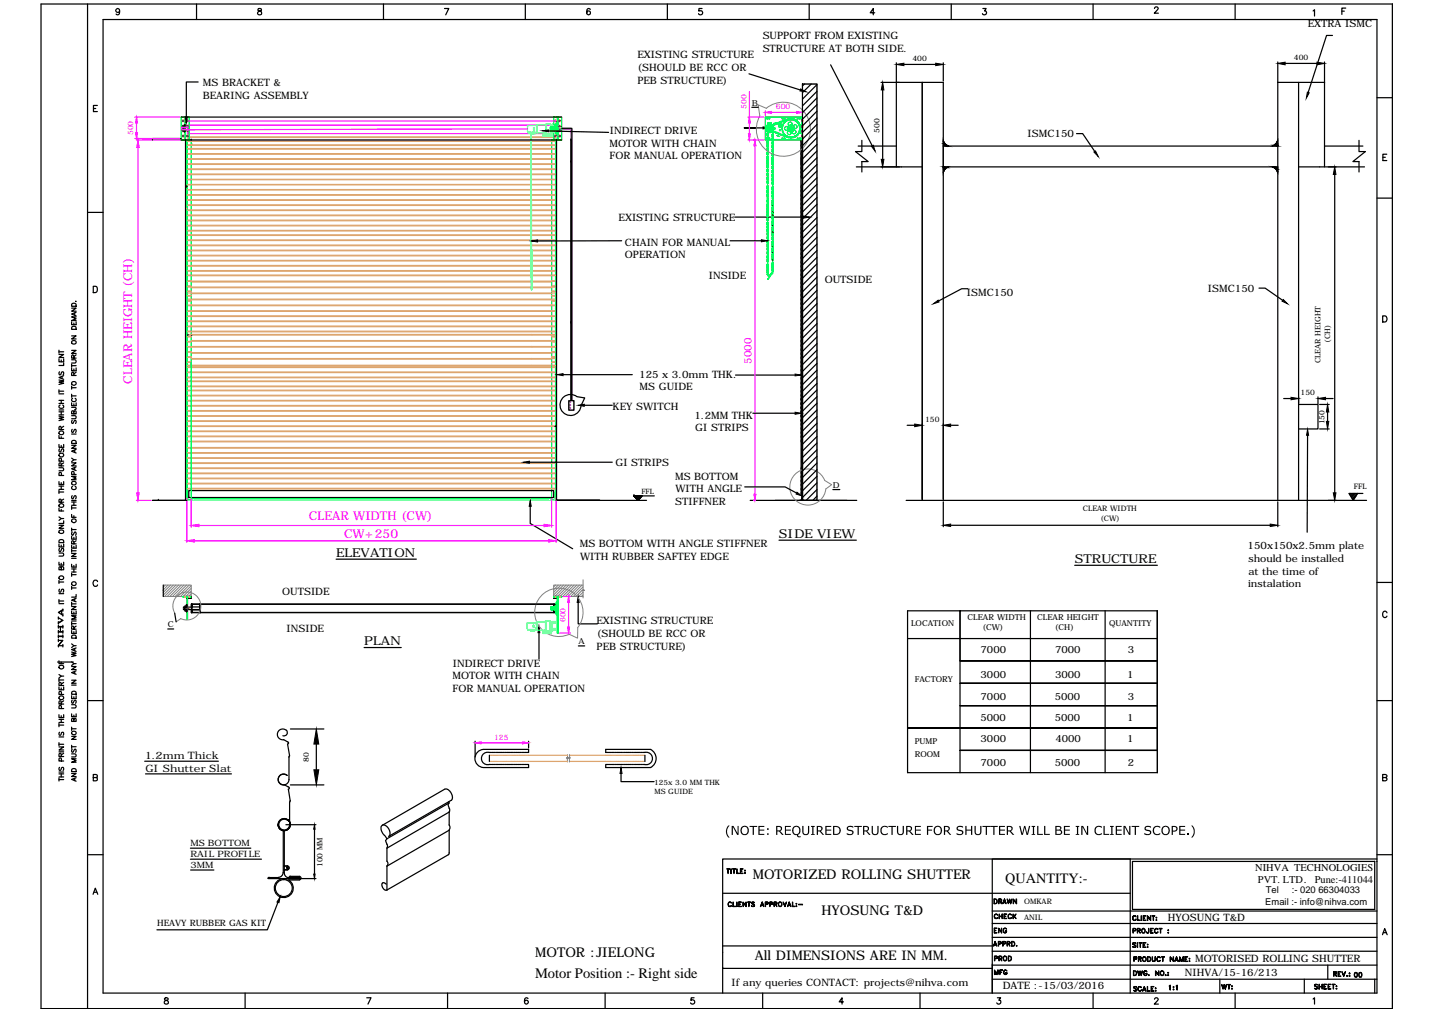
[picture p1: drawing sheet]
<svg xmlns="http://www.w3.org/2000/svg" width="297mm" height="210mm" viewBox="0 0 297 210" stroke-linecap="round" stroke-linejoin="round" font-family="sans-serif">
<defs><g id="words">
<g font-size="3">
<text x="208.5" y="183.1">QUANTITY:-</text>
<text x="111" y="202.9">Motor Position :- Right side</text>
</g>
<g font-size="2.8">
<text x="156.1" y="182.4">MOTORIZED ROLLING SHUTTER</text>
<text x="170.4" y="189.9">HYOSUNG T&amp;D</text>
<text x="111" y="198.5">MOTOR :JIELONG</text>
<text x="156.6" y="199">All DIMENSIONS ARE IN MM.</text>
</g>
<g font-size="2.5" fill="#f0f">
<text x="27.4" y="79.6" transform="rotate(-90 27.4 79.6)">CLEAR HEIGHT (CH)</text>
<text x="64.1" y="107.8">CLEAR WIDTH (CW)</text>
<text x="71.4" y="111.5">CW+250</text>
</g>
<g font-size="2.5">
<text x="161.6" y="111.5">SIDE VIEW</text>
<text x="69.7" y="115.4">ELEVATION</text>
<text x="222.9" y="116.7">STRUCTURE</text>
<text x="75.5" y="133.8">PLAN</text>
</g>
<g font-size="2.2">
<text x="260.4" y="180.6">NIHVA TECHNOLOGIES</text>
<text x="260.9" y="183.2">PVT. LTD.</text>
<text x="272.7" y="183.2">Pune:-411044</text>
</g>
<g font-size="2.1">
<text x="271.3" y="5.6">EXTRA ISMC</text>
<text x="158.2" y="8.2">SUPPORT FROM EXISTING</text>
<text x="158.2" y="10.7">STRUCTURE AT BOTH SIDE.</text>
<text x="42.1" y="17.8">MS BRACKET &amp;</text>
<text x="132.2" y="12.1">EXISTING STRUCTURE</text>
<text x="132.2" y="17.3">PEB STRUCTURE)</text>
<text x="132.2" y="14.7">(SHOULD BE RCC OR</text>
<text x="42.1" y="20.4">BEARING ASSEMBLY</text>
<text x="126.5" y="27.8">INDIRECT DRIVE</text>
<text x="213.1" y="28.4">ISMC150</text>
<text x="126.4" y="30.4">MOTOR WITH CHAIN</text>
<text x="126.4" y="33">FOR MANUAL OPERATION</text>
<text x="128.3" y="45.8">EXISTING STRUCTURE</text>
<text x="129.6" y="51">CHAIN FOR MANUAL</text>
<text x="129.6" y="53.6">OPERATION</text>
<text x="147" y="57.9">INSIDE</text>
<text x="171.1" y="58.7">OUTSIDE</text>
<text x="200.6" y="61.5">ISMC150</text>
<text x="250.6" y="60.5">ISMC150</text>
<text x="132.6" y="78.3">125 x 3.0mm THK.</text>
<text x="132.7" y="80.9">MS GUIDE</text>
<text x="127.1" y="85.1">KEY SWITCH</text>
<text x="144.1" y="86.9">1.2MM THK</text>
<text x="144.2" y="89.4">GI STRIPS</text>
<text x="127.7" y="96.7">GI STRIPS</text>
<text x="140" y="99.5">MS BOTTOM</text>
<text x="140.1" y="104.7">STIFFNER</text>
<text x="140.1" y="102.1">WITH ANGLE</text>
<text x="120.3" y="113.5">MS BOTTOM WITH ANGLE STIFFNER</text>
<text x="258.8" y="113.9">150x150x2.5mm plate</text>
<text x="120.4" y="116.1">WITH RUBBER SAFTEY EDGE</text>
<text x="259" y="116.6">should be installed</text>
<text x="259" y="119.2">at the time of</text>
<text x="58.5" y="123.3">OUTSIDE</text>
<text x="258.9" y="121.8">instalation</text>
<text x="59.4" y="131">INSIDE</text>
<text x="123.7" y="129.5">EXISTING STRUCTURE</text>
<text x="123.7" y="134.8">PEB STRUCTURE)</text>
<text x="123.8" y="132.2">(SHOULD BE RCC OR</text>
<text x="203.4" y="135.4">7000</text>
<text x="218.9" y="135.4">7000</text>
<text x="233.9" y="135.4">3</text>
<text x="93.9" y="140.9">MOTOR WITH CHAIN</text>
<text x="93.9" y="143.5">FOR MANUAL OPERATION</text>
<text x="93.9" y="138.2">INDIRECT DRIVE</text>
<text x="203.4" y="140.5">3000</text>
<text x="218.9" y="140.5">3000</text>
<text x="233.8" y="140.6">1</text>
<text x="203.4" y="149.5">5000</text>
<text x="203.4" y="145.1">7000</text>
<text x="218.8" y="145.1">5000</text>
<text x="218.8" y="149.5">5000</text>
<text x="233.8" y="149.5">1</text>
<text x="233.9" y="145.2">3</text>
<text x="203.4" y="154">3000</text>
<text x="218.9" y="154">4000</text>
<text x="233.8" y="154">1</text>
<text x="30" y="157.5">1.2mm Thick</text>
<text x="30.2" y="160.1">GI Shutter Slat</text>
<text x="203.4" y="158.8">7000</text>
<text x="218.8" y="158.8">5000</text>
<text x="233.9" y="158.9">2</text>
<text x="242.3" y="191">HYOSUNG T&amp;D</text>
<text x="245.8" y="202.4">NIHVA/15-16/213</text>
<text x="247.9" y="199.6">MOTORISED ROLLING SHUTTER</text>
<text x="151.7" y="204.5">If any queries CONTACT: projects@nihva.com</text>
<text x="208" y="205.1">DATE :-15/03/2016</text>
</g>
<text font-size="2.1" fill="#f0f" x="155.9" y="75.4" transform="rotate(-90 155.9 75.4)">5000</text>
<g font-size="1.9">
<text x="262.6" y="185.2">Tel</text>
<text x="268" y="185.2">:- 020 66304033</text>
<text x="262.5" y="187.6">Email :- info@nihva.com</text>
</g>
<g font-size="1.8">
<text x="39.5" y="175.5">MS BOTTOM</text>
<text x="39.5" y="177.8">RAIL PROFILE</text>
<text x="39.5" y="180.1">3MM</text>
<text x="32.6" y="192.1">HEAVY RUBBER GAS KIT</text>
</g>
<g font-size="1.7">
<text x="156" y="21.9">B</text>
<text x="172.8" y="101.2">D</text>
<text x="34.8" y="130.1">C</text>
<text x="189" y="129.8">LOCATION</text>
<text x="200.7" y="128.6">CLEAR WIDTH</text>
<text x="203.8" y="130.8">(CW)</text>
<text x="215.1" y="128.7">CLEAR HEIGHT</text>
<text x="218.8" y="130.8">(CH)</text>
<text x="230" y="129.8">QUANTITY</text>
<text x="120" y="133.6">A</text>
<text x="189.7" y="141.5">FACTORY</text>
<text x="189.7" y="154.4">PUMP</text>
<text x="189.7" y="157">ROOM</text>
</g>
<g font-size="1.6">
<text x="189.3" y="12.7">400</text>
<text x="268.4" y="12.5">400</text>
<text x="182.4" y="27.6" transform="rotate(-90 182.4 27.6)">500</text>
<text x="275.9" y="71.1" transform="rotate(-90 275.9 71.1)">(CH)</text>
<text x="273.9" y="75.3" transform="rotate(-90 273.9 75.3)">CLEAR HEIGHT</text>
<text x="269.8" y="82">150</text>
<text x="191.9" y="87.6">150</text>
<text x="274.7" y="88" transform="rotate(-90 274.7 88)">150</text>
<text x="280.8" y="101.5">FFL</text>
<text x="224.6" y="106">CLEAR WIDTH</text>
<text x="228.3" y="108">(CW)</text>
<text x="64.1" y="158" transform="rotate(-90 64.1 158)">80</text>
<text x="66.9" y="179.9" transform="rotate(-90 66.9 179.9)">100 MM</text>
<text x="212.4" y="187.6">OMKAR</text>
<text x="212.4" y="190.9">ANIL</text>
</g>
<g font-size="1.6" fill="#f0f">
<text x="154.8" y="22.5" transform="rotate(-90 154.8 22.5)">500</text>
<text x="161" y="22.7">600</text>
<text x="27.6" y="28.1" transform="rotate(-90 27.6 28.1)">500</text>
<text x="117.3" y="129.1" transform="rotate(-90 117.3 129.1)">600</text>
<text x="102.5" y="153.4">125</text>
</g>
<g font-size="1.5">
<text x="133.1" y="102.5">FFL</text>
<text x="135.7" y="162.8">125x 3.0 MM THK</text>
<text x="135.8" y="164.7">MS GUIDE</text>
</g>
</g></defs>
<!-- layer: 0 -->
<g fill="none" stroke="#dda56e" stroke-width=".25">
<path d="M39 28.5h76.1M39 28.4h76.1M39.2 29.2h-.2l.2 .1M39.2 39.3h-.2l.2 .1M39.2 38.3h-.2h.2M39.2 37.2h-.2l.2 .1M39.2 36.1h-.2l.2 .1M39.2 35h-.2l.2 .2M39.2 34h-.2l.2 .1M39.2 32.9h-.2l.2 .1M39.2 31.9h-.2l.2 .1M39.2 30.8h-.2l.2 .1"/>
<path d="M39.2 30h-.2l.2 .2M39.2 39.4h.2M39.2 39.3h.2M39.2 38.3h.2M39.2 37.3h.2M39.2 37.2h.2M39.2 36.2h.2M39.2 36.1h.2M39.2 35.2h.2M39.2 35h.2M39.2 34.1h.2M39.2 34h.2"/>
<path d="M39.2 33h.2M39.2 32.9h.2M39.2 32h.2M39.2 31.9h.2M39.2 30.9h.2M39.2 30.8h.2M39.2 30.2h.2M39.2 30h.2M39.2 29.3h.2M39.2 29.2h.2M39.5 39.4h75.1M39.5 39.3h75.1"/>
<path d="M39.5 38.3h75.1M39.5 37.3h75.1M39.5 37.2h75.1M39.5 36.2h75.1M39.5 36.1h75.1M39.5 35.2h75.1M39.5 35h75.1M39.5 34.1h75.1M39.5 34h75.1M39.5 33h75.1M39.5 32.9h75.1M39.5 32h75.1"/>
<path d="M39.5 31.9h75.1M39.5 30.9h75.1M39.5 30.8h75.1M39.5 30.2h75.1M39.5 30h75.1M39.5 29.3h75.1M39.5 29.2h75.1M114.7 39.4h.2M114.7 39.3h.2M114.7 38.3h.2M114.7 37.3h.2M114.7 37.2h.2"/>
<path d="M114.7 36.2h.2M114.7 36.1h.2M114.7 35.2h.2M114.7 35h.2M114.7 34.1h.2M114.7 34h.2M114.7 33h.2M114.7 32.9h.2M114.7 32h.2M114.7 31.9h.2M114.7 30.9h.2M114.7 30.8h.2"/>
<path d="M114.7 30.2h.2M114.7 30h.2M114.7 29.3h.2M114.7 29.2h.2M114.9 29.2h.2l-.2 .1M114.9 30h.2l-.2 .2M114.9 39.3h.2l-.2 .1M114.9 38.3h.2h-.2M114.9 37.2h.2l-.2 .1M114.9 36.1h.2l-.2 .1M114.9 35h.2l-.2 .2M114.9 34h.2l-.2 .1"/>
<path d="M114.9 32.9h.2l-.2 .1M114.9 31.9h.2l-.2 .1M114.9 30.8h.2l-.2 .1M38.7 43.4h.1M39 57.1h76.1v.1h-76.1zM39 59.5h76.1M39.1 43.5v.2M39.2 52.9h-.2l.2 .2M39.2 49.8h-.2l.2 .1M39.2 48.7h-.2l.2 .1M39.2 55.1h-.2l.2 .1M39.2 58.2l-.2 .2h76.1l-.2-.2"/>
<path d="M39.2 47.8h-.2l.2 .1M39.2 46.7h-.2l.2 .1M39.2 45.7h-.2l.2 .1M39.2 44.6h-.2l.2 .1M39.2 43.7h.1M39.2 43.5h.1M39.2 42.5h-.2l.2 .1M39.2 41.4h-.2l.2 .2M39.2 40.4h-.2l.2 .1M39.2 50.8h-.2l.2 .2M39.2 51.9h-.2l.2 .1M39.2 54h-.2l.2 .1"/>
<path d="M39.2 56.1h-.2l.2 .1M39.2 59.3h-.2l.2 .1M39.2 47.9h.2M39.2 47.8h.2M39.2 46.8h.2M39.2 46.7h.2M39.2 45.8h.2M39.2 45.7h.2M39.2 44.7h.2M39.2 44.6h.2M39.2 42.6h.2M39.2 42.5h.2"/>
<path d="M39.2 41.6h.2M39.2 41.4h.2M39.2 40.5h.2M39.2 40.4h.2M39.2 54.1h.2M39.2 54h.2M39.2 53.1h.2M39.2 52.9h.2M39.2 52h.2M39.2 51.9h.2M39.2 51h.2M39.2 50.8h.2"/>
<path d="M39.2 49.9h.2M39.2 49.8h.2M39.2 48.8h.2M39.2 48.7h.2M39.2 56.2h.2M39.2 56.1h.2M39.2 55.2h.2M39.2 55.1h.2M39.2 59.4h.2M39.2 59.3h.2M39.2 58.2h.2M39.4 43.7h.1"/>
<path d="M39.4 43.5h.1M39.5 47.9h75.1M39.5 47.8h75.1M39.5 46.8h75.1M39.5 46.7h75.1M39.5 45.8h75.1M39.5 45.7h75.1M39.5 44.7h75.1M39.5 44.6h75.1M39.5 42.6h75.1M39.5 42.5h75.1M39.5 41.6h75.1"/>
<path d="M39.5 41.4h75.1M39.5 40.5h75.1M39.5 40.4h75.1M39.5 54.1h75.1M39.5 54h75.1M39.5 53.1h75.1M39.5 52.9h75.1M39.5 52h75.1M39.5 51.9h75.1M39.5 51h75.1M39.5 50.8h75.1M39.5 49.9h75.1"/>
<path d="M39.5 49.8h75.1M39.5 48.8h75.1M39.5 48.7h75.1M39.5 56.2h75.1M39.5 56.1h75.1M39.5 55.2h75.1M39.5 55.1h75.1M39.5 59.4h.2M39.5 59.3h.2M39.5 58.2h.2M39.6 43.7h74.9M39.6 43.5h74.9"/>
<path d="M39.8 58.4h74.5M39.8 59.7h74.5M114.4 59.4h.2M114.4 59.3h.2M114.4 58.2h.2M114.6 43.7h.1M114.6 43.5h.1M114.7 47.9h.2M114.7 47.8h.2M114.7 46.8h.2M114.7 46.7h.2M114.7 45.8h.2"/>
<path d="M114.7 45.7h.2M114.7 44.7h.2M114.7 44.6h.2M114.7 42.6h.2M114.7 42.5h.2M114.7 41.6h.2M114.7 41.4h.2M114.7 40.5h.2M114.7 40.4h.2M114.7 54.1h.2M114.7 54h.2M114.7 53.1h.2"/>
<path d="M114.7 52.9h.2M114.7 52h.2M114.7 51.9h.2M114.7 51h.2M114.7 50.8h.2M114.7 49.9h.2M114.7 49.8h.2M114.7 48.8h.2M114.7 48.7h.2M114.7 56.2h.2M114.7 56.1h.2M114.7 55.2h.2"/>
<path d="M114.7 55.1h.2M114.7 59.4h.2M114.7 59.3h.2M114.7 58.2h.2M114.8 43.7h.1M114.8 43.5h.1M114.9 52.9h.2l-.2 .2M114.9 49.8h.2l-.2 .1M114.9 48.7h.2l-.2 .1M114.9 55.1h.2l-.2 .1M114.9 47.8h.2l-.2 .1M114.9 46.7h.2l-.2 .1"/>
<path d="M114.9 45.7h.2l-.2 .1M114.9 44.6h.2l-.2 .1M114.9 42.5h.2l-.2 .1M114.9 41.4h.2l-.2 .2M114.9 40.4h.2l-.2 .1M114.9 50.8h.2l-.2 .2M114.9 51.9h.2l-.2 .1M114.9 54h.2l-.2 .1M114.9 56.1h.2l-.2 .1M114.9 59.3h.2l-.2 .1M115 43.5v.2M39 63.3h76.1v.1h-76.1z"/>
<path d="M39 69.4h76.1v.1h-4.7M39 60.8h76.1M39 62h76.1M39 69.5h.7M39.2 79h-.2l.2 .1M39.2 60.4h-.2l.2 .1M39.2 65.5h-.2l.2 .1M39.2 62.3h-.2l.2 .2M39.2 61.3h-.2l.2 .1M39.2 67.6h-.2l.2 .2M39.2 70.8h-.2l.2 .1M39.2 69.8h-.2l.2 .1"/>
<path d="M39.2 72.9h-.2l.2 .2M39.2 74h-.2l.2 .1M39.2 77.2h-.2l.2 .1M39.2 76.1h-.2l.2 .1M39.2 64.5h-.2l.2 .1M39.2 66.6h-.2l.2 .1M39.2 68.7h-.2l.2 .1M39.2 71.9h-.2l.2 .1M39.2 75h-.2l.2 .2M39.2 78.2h-.2l.2 .1M39.2 70.8h.2M39.2 72h.2"/>
<path d="M39.2 71.9h.2M39.2 79.1h.2M39.2 79h.2M39.2 60.5h.2M39.2 60.4h.2M39.2 66.7h.2M39.2 66.6h.2M39.2 65.6h.2M39.2 65.5h.2M39.2 64.6h.2M39.2 64.5h.2M39.2 62.5h.2"/>
<path d="M39.2 62.3h.2M39.2 61.4h.2M39.2 61.3h.2M39.2 68.8h.2M39.2 68.7h.2M39.2 67.8h.2M39.2 67.6h.2M39.2 70.9h.2M39.2 69.9h.2M39.2 69.8h.2M39.2 73.1h.2M39.2 72.9h.2"/>
<path d="M39.2 75.2h.2M39.2 75h.2M39.2 74.1h.2M39.2 74h.2M39.2 78.3h.2M39.2 78.2h.2M39.2 77.3h.2M39.2 77.2h.2M39.2 76.2h.2M39.2 76.1h.2M39.5 70.8h.2M39.5 72h.2"/>
<path d="M39.5 71.9h.2M39.5 79.1h75.1M39.5 79h75.1M39.5 60.5h.2M39.5 60.4h.2M39.5 66.7h75.1M39.5 66.6h75.1M39.5 65.6h75.1M39.5 65.5h75.1M39.5 64.6h75.1M39.5 64.5h75.1M39.5 62.5h.2"/>
<path d="M39.5 62.3h.2M39.5 61.4h.2M39.5 61.3h.2M39.5 68.8h75.1M39.5 68.7h75.1M39.5 67.8h75.1M39.5 67.6h75.1M39.5 70.9h.2M39.5 69.9h.2M39.5 69.8h.2M39.5 73.1h.2M39.5 72.9h.2"/>
<path d="M39.5 75.2h.2M39.5 75h.2M39.5 74.1h.2M39.5 74h.2M39.5 78.3h75.1M39.5 78.2h75.1M39.5 77.3h75.1M39.5 77.2h75.1M39.5 76.2h75.1M39.5 76.1h75.1M39.7 75.8h-.7v.1h76.1v-.1h-.7M39.8 71.9h75.3l-.2 .1"/>
<path d="M39.8 60.9h74.5M39.8 62.2h74.5M39.8 69.5h70.5M39.8 70.8h70.5M39.8 72h70.5M39.8 73.3h70.5M39.8 74.5h70.5M39.8 70.6h75.3M39.8 73.1h75.3M39.8 74.4h75.3M39.8 75.8h70.5M110.4 70.8h3.9"/>
<path d="M110.4 72h3.9M110.4 73.3h3.9M110.4 74.5h3.9M110.4 75.8h3.9M114.4 70.8h.2M114.4 72h.2M114.4 60.5h.2M114.4 60.4h.2M114.4 62.5h.2M114.4 62.3h.2M114.4 61.4h.2M114.4 61.3h.2"/>
<path d="M114.4 70.9h.2M114.4 69.9h.2M114.4 69.8h.2M114.4 73.1h.2M114.4 72.9h.2M114.4 75.2h.2M114.4 75h.2M114.4 74.1h.2M114.4 74h.2M114.7 70.8h.2M114.7 72h.2M114.7 79.1h.2"/>
<path d="M114.7 79h.2M114.7 60.5h.2M114.7 60.4h.2M114.7 66.7h.2M114.7 66.6h.2M114.7 65.6h.2M114.7 65.5h.2M114.7 64.6h.2M114.7 64.5h.2M114.7 62.5h.2M114.7 62.3h.2M114.7 61.4h.2"/>
<path d="M114.7 61.3h.2M114.7 68.8h.2M114.7 68.7h.2M114.7 67.8h.2M114.7 67.6h.2M114.7 70.9h.2M114.7 69.9h.2M114.7 69.8h.2M114.7 73.1h.2M114.7 72.9h.2M114.7 75.2h.2M114.7 75h.2"/>
<path d="M114.7 74.1h.2M114.7 74h.2M114.7 78.3h.2M114.7 78.2h.2M114.7 77.3h.2M114.7 77.2h.2M114.7 76.2h.2M114.7 76.1h.2M114.9 79h.2l-.2 .1M114.9 60.4h.2l-.2 .1M114.9 65.5h.2l-.2 .1M114.9 62.3h.2l-.2 .2"/>
<path d="M114.9 61.3h.2l-.2 .1M114.9 67.6h.2l-.2 .2M114.9 70.8h.2l-.2 .1M114.9 69.8h.2l-.2 .1M114.9 72.9h.2l-.2 .2M114.9 74h.2l-.2 .1M114.9 77.2h.2l-.2 .1M114.9 76.1h.2l-.2 .1M114.9 64.5h.2l-.2 .1M114.9 66.6h.2l-.2 .1M114.9 68.7h.2l-.2 .1M114.9 75h.2l-.2 .2"/>
<path d="M114.9 78.2h.2l-.2 .1M39.2 86.2h-.2l.2 .1M39.2 83h-.2l.2 .2M39.2 82h-.2l.2 .1M39.2 90.5h-.2l.2 .1M39.2 88.3h-.2l.2 .2M39.2 80.9h-.2l.2 .2M39.2 99.2h-.2l.2 .1M39.2 98.1h-.2l.2 .1M39.2 97.1h-.2l.2 .1M39.2 96h-.2l.2 .1M39.2 94.9h-.2l.2 .2"/>
<path d="M39.2 93.9h-.2l.2 .1M39.2 92.8h-.2l.2 .1M39.2 80.1h-.2l.2 .1M39.2 84.1h-.2l.2 .1M39.2 85.2h-.2l.2 .1M39.2 87.3h-.2l.2 .1M39.2 89.4h-.2l.2 .1M39.2 91.5h-.2l.2 .1M39.2 99.3h.2M39.2 99.2h.2M39.2 98.2h.2M39.2 98.1h.2"/>
<path d="M39.2 97.2h.2M39.2 97.1h.2M39.2 96.1h.2M39.2 96h.2M39.2 95.1h.2M39.2 94.9h.2M39.2 94h.2M39.2 93.9h.2M39.2 92.9h.2M39.2 92.8h.2M39.2 87.4h.2M39.2 87.3h.2"/>
<path d="M39.2 86.3h.2M39.2 86.2h.2M39.2 85.3h.2M39.2 85.2h.2M39.2 84.2h.2M39.2 84.1h.2M39.2 83.2h.2M39.2 83h.2M39.2 82.1h.2M39.2 82h.2M39.2 91.6h.2M39.2 91.5h.2"/>
<path d="M39.2 90.6h.2M39.2 90.5h.2M39.2 89.5h.2M39.2 89.4h.2M39.2 88.5h.2M39.2 88.3h.2M39.2 80.2h.2M39.2 80.1h.2M39.2 81.1h.2M39.2 80.9h.2M39.5 99.3h75.1M39.5 99.2h75.1"/>
<path d="M39.5 98.2h75.1M39.5 98.1h75.1M39.5 97.2h75.1M39.5 97.1h75.1M39.5 96.1h75.1M39.5 96h75.1M39.5 95.1h75.1M39.5 94.9h75.1M39.5 94h75.1M39.5 93.9h75.1M39.5 92.9h75.1M39.5 92.8h75.1"/>
<path d="M39.5 87.4h75.1M39.5 87.3h75.1M39.5 86.3h75.1M39.5 86.2h75.1M39.5 85.3h75.1M39.5 85.2h75.1M39.5 84.2h75.1M39.5 84.1h75.1M39.5 83.2h75.1M39.5 83h75.1M39.5 82.1h75.1M39.5 82h75.1"/>
<path d="M39.5 91.6h75.1M39.5 91.5h75.1M39.5 90.6h75.1M39.5 90.5h75.1M39.5 89.5h75.1M39.5 89.4h75.1M39.5 88.5h75.1M39.5 88.3h75.1M39.5 80.2h75.1M39.5 80.1h75.1M39.5 81.1h75.1M39.5 80.9h75.1"/>
<path d="M114.7 99.3h.2M114.7 99.2h.2M114.7 98.2h.2M114.7 98.1h.2M114.7 97.2h.2M114.7 97.1h.2M114.7 96.1h.2M114.7 96h.2M114.7 95.1h.2M114.7 94.9h.2M114.7 94h.2M114.7 93.9h.2"/>
<path d="M114.7 92.9h.2M114.7 92.8h.2M114.7 87.4h.2M114.7 87.3h.2M114.7 86.3h.2M114.7 86.2h.2M114.7 85.3h.2M114.7 85.2h.2M114.7 84.2h.2M114.7 84.1h.2M114.7 83.2h.2M114.7 83h.2"/>
<path d="M114.7 82.1h.2M114.7 82h.2M114.7 91.6h.2M114.7 91.5h.2M114.7 90.6h.2M114.7 90.5h.2M114.7 89.5h.2M114.7 89.4h.2M114.7 88.5h.2M114.7 88.3h.2M114.7 80.2h.2M114.7 80.1h.2"/>
<path d="M114.7 81.1h.2M114.7 80.9h.2M114.9 86.2h.2l-.2 .1M114.9 83h.2l-.2 .2M114.9 82h.2l-.2 .1M114.9 90.5h.2l-.2 .1M114.9 88.3h.2l-.2 .2M114.9 80.9h.2l-.2 .2M114.9 99.2h.2l-.2 .1M114.9 98.1h.2l-.2 .1M114.9 97.1h.2l-.2 .1M114.9 96h.2l-.2 .1"/>
<path d="M114.9 94.9h.2l-.2 .2M114.9 93.9h.2l-.2 .1M114.9 92.8h.2l-.2 .1M114.9 80.1h.2l-.2 .1M114.9 84.1h.2l-.2 .1M114.9 85.2h.2l-.2 .1M114.9 87.3h.2l-.2 .1M114.9 89.4h.2l-.2 .1M114.9 91.5h.2l-.2 .1M39.2 101.3h-.2l.2 .1M39.2 100.2h-.2l.2 .2M39.2 101.4h.2"/>
<path d="M39.2 101.3h.2M39.2 100.4h.2M39.2 100.2h.2M39.5 101.4h75.1M39.5 101.3h75.1M39.5 100.4h75.1M39.5 100.2h75.1M114.7 101.4h.2M114.7 101.3h.2M114.7 100.4h.2M114.7 100.2h.2M114.9 101.3h.2l-.2 .1"/>
<path d="M114.9 100.2h.2l-.2 .2M101.5 157.9h.2M101.5 156.7h.2M101.8 157.9h.4M101.8 156.7h.4M102.2 157.9h.4M102.2 156.7h.4M102.7 157.9h.2M102.7 156.7h.2M103 157.9h.1M103 156.7h.1M103.2 157.9h.1"/>
<path d="M103.2 156.7h.1M103.4 157.9h.1M103.4 156.7h.1M103.6 157.9h.2M103.6 156.7h.2M103.9 157.9h.1M103.9 156.7h.1M104.1 157.9h.2M104.1 156.7h.2M104.4 157.9h.1M104.4 156.7h.1M104.6 157.9h.1"/>
<path d="M104.6 156.7h.1M104.8 157.9h.1M104.8 156.7h.1M105 157.9h.2M105 156.7h.2M105.3 157.9h.1M105.3 156.7h.1M105.5 157.9h.2M105.5 156.7h.2M105.7 157.9h.2M105.7 156.7h.2M106 157.9h.1"/>
<path d="M106 156.7h.1M106.2 157.9h.1M106.2 156.7h.1M106.4 157.9h.2M106.4 156.7h.2M106.7 157.9h.1M106.7 156.7h.1M106.9 157.9h.2M106.9 156.7h.2M107.1 157.9h.4M107.1 156.7h.4M107.6 157.9h.4"/>
<path d="M107.6 156.7h.4M108.1 157.9h.4M108.1 156.7h.4M108.5 157.9h.4M108.5 156.7h.4M109 157.9h.2M109 156.7h.2M109.3 157.9h.1M109.3 156.7h.1M109.5 157.9h8.2M109.5 156.7h8.2M118.1 157.9h7.7"/>
<path d="M118.2 156.7h7.6M125.9 157.9h.4M125.9 156.7h.4M126.4 157.9h.3M126.4 156.7h.3M126.8 157.9h.2M126.8 156.7h.2M127.1 157.9h.1M127.1 156.7h.1M127.3 157.9h.2M127.3 156.7h.2M127.6 157.9h.1"/>
<path d="M127.6 156.7h.1M127.8 157.9h.1M127.8 156.7h.1M128 157.9h.1M128 156.7h.1M128.2 157.9h.2M128.2 156.7h.2M128.5 157.9h.1M128.5 156.7h.1M128.7 157.9h.2M128.7 156.7h.2M128.9 157.9h.2"/>
<path d="M128.9 156.7h.2M129.2 157.9h.1M129.2 156.7h.1M129.4 157.9h.1M129.4 156.7h.1M129.6 157.9h.2M129.6 156.7h.2M129.9 157.9h.1M129.9 156.7h.1M130.1 157.9h.2M130.1 156.7h.2M130.3 157.9h.2"/>
<path d="M130.3 156.7h.2M130.6 157.9h.1M130.6 156.7h.1M130.8 157.9h.1M130.8 156.7h.1M131 157.9h.2M131 156.7h.2M131.3 157.9h.4M131.3 156.7h.4M131.7 157.9h.4M131.7 156.7h.4M132.2 157.9h.4"/>
<path d="M132.2 156.7h.4M132.7 157.9h.4M132.7 156.7h.4M133.1 157.9h.4M133.1 156.7h.4M133.6 157.9h.2M133.6 156.7h.2"/>
</g>
<g fill="none" stroke="#0f0" stroke-width=".25">
<path d="M37.6 24.3h1.6v4.7h-1.6zM37.6 29h2.1v74.4M38.4 24.3v4.7M38.5 24.3v4.7M38.7 29v74.8h1M38.9 29.5v.2M38.9 29.8v.3M38.9 30.2v.2M38.9 30.6v.2M38.9 30.9v.2M38.9 31.2v.3M38.9 31.6v.2"/>
<path d="M38.9 31.9v.3M38.9 32.3v.2M38.9 32.6v.3M38.9 33v.2M38.9 33.3v.3M38.9 33.7v.2M38.9 34v.3M38.9 34.4v.2M38.9 34.7v.3M38.9 35.1v.2M38.9 35.5v.2M38.9 35.8v.2"/>
<path d="M38.9 36.1v.3M38.9 36.5v.2M38.9 36.9v.2M38.9 37.2v.2M38.9 37.5v.3M38.9 37.9v.2M38.9 38.3v.2M38.9 38.6v.2M38.9 38.9v.3M38.9 39.3v.2M38.9 39.7v.2M38.9 40v.2"/>
<path d="M39.7 29.1h-.8v.3M39.8 30h.1M114.3 26.4v.6zM114.3 26.4v.5M114.3 26.5h.1M114.3 26.8h.1M114.3 26.3v.2h.2M114.4 29h1v74.8h-1zM114.4 29.1h.8v.3M114.5 26.5h.1M114.5 26.8h-.2v.2M114.5 26.8h.1"/>
<path d="M114.9 25.8v-1.5h1.6v4.7h-1.6v-1.2M115.1 26.3h-.8v.2l.8-.1h-.6M115.1 26.9l-.8-.1v.2h.8M115.1 26.2l.1 .9zM115.1 26.7h-.8h.8M115.2 26.1h.1v1h-.1M115.2 29.5v.2M115.2 29.8v.3M115.2 30.2v.2M115.2 30.6v.2M115.2 30.9v.2M115.2 31.2v.3"/>
<path d="M115.2 31.6v.2M115.2 31.9v.3M115.2 32.3v.2M115.2 32.6v.3M115.2 33v.2M115.2 33.3v.3M115.2 33.7v.2M115.2 34v.3M115.2 34.4v.2M115.2 34.7v.3M115.2 35.1v.2M115.2 35.5v.2"/>
<path d="M115.2 35.8v.2M115.2 36.1v.3M115.2 36.5v.2M115.2 36.9v.2M115.2 37.2v.2M115.2 37.5v.3M115.2 37.9v.2M115.2 38.3v.2M115.2 38.6v.2M115.2 38.9v.3M115.2 39.3v.2M115.2 39.7v.2"/>
<path d="M115.2 40v.2M115.4 24.3h.3v4.7h-.3l.3-.1v-4.6zM115.4 25.4l.1 2.5-.1-1.2v1l-.1-.1v-1.9l.1-.1v1.1zM115.5 25.4l.2-.1-.1 1.4M115.6 26.7l.1 1.4-.2-.2M115.6 26.7l.1 1.4M115.6 24.3v4.7M115.7 25.3l-.1 1.4M115.7 27.3h.1M115.7 27.4h.1M115.7 25.9h.1M115.7 26h.1"/>
<path d="M115.7 26.4h-1.5v.5h1.5M115.7 24.3v4.7M158.8 28.9h.2M158.8 24.3h.2M159.1 24.5l-.1 .1 .1 .1M159.1 28.6l-.1 .1 .1 .1M159.1 28.9h.3M159.1 24.3h.3M159.1 24.5h.5M159.1 24.7h.5M159.1 28.8h.5M159.1 28.6h.5"/>
<path d="M159.2 39.9v.3M159.3 25.6l.6 .1zM159.4 25.5v.1zM159.4 26.6h.1M159.4 26.7h.1M159.5 26.5h.1M159.5 26.7h.1M159.5 26.7v.1M159.5 25.6h.1M159.5 26.8h.1M159.5 25.5l.1 .1zM159.5 26.4h.1"/>
<path d="M159.5 26.4l-.1 .2 .1 .3M159.5 26.4v.1M159.5 26.4a19 19 0 0 1 4.6-1.6 1.88 1.88 0 0 1 1.8 2.1 1.88 1.88 0 0 1-2.2 1.6M159.5 26.9l4.2 1.6M159.6 26.4h.1M159.6 26.5l-.1 .1M159.6 26.8h.1M159.6 26.8v.1M159.6 24.5l.1 .1-.1 .1M159.6 28.6l.1 .1-.1 .1M159.6 26.9h.1M159.6 28.9h.3"/>
<path d="M159.6 24.3h.3M159.7 26.4h.1M159.7 25.5l.1 .1zM159.7 26.3h.1M159.7 27h.1M159.7 26.9h.1M159.8 26.5h.1M159.8 25.6h.1M159.8 26.8h.1M159.9 25.6h.1M159.9 26.5h.1M159.9 26.7h.1"/>
<path d="M159.9 26.6h.1M159.9 26.5v.1M160 26.2h.1M160 27.1h.1M160 25.8v-.3h-.7v.4M160.1 28.9h.3M160.1 24.3h.3M160.2 26.1h.1M160.2 27.2h.1M160.5 25.9h.1M160.5 27.3h.1M160.5 28.9h.3"/>
<path d="M160.5 24.3h.3M160.6 26.5h.2v.2h-.2M160.7 26.5v.2M160.8 25.9h.1M160.8 27.5h.1M160.9 25.4h.1zM160.9 25.5l-.4 .1M161 25.8h.1M161 27.5h.1M161 28.9h.3M161 24.3h.3M161.2 28.1l.1 .1z"/>
<path d="M161.2 25.6h.1M161.2 27.6h.1M161.3 28.2l.4 .1M161.5 25.6h.1M161.5 27.8h.1M161.5 28.9h.3M161.5 24.3h.3M161.6 25.9l.1 .1M161.6 26l.1 .4 .6-.2M161.7 25.8v-.2l-.2-.1-.1 .2 .2 .2M161.7 25.4h.1M161.7 25.9l.3 .2"/>
<path d="M161.7 27.8h.1M161.9 25.7h.1zM161.9 28.9h.3M161.9 24.3h.3M162 25.7l.1 .3M162 25.3h.1M162 28h.1M162 26.1h.1M162 26.1l.3 .1h-.1l.1 .3M162.2 25.3h.1M162.2 28.1h.1M162.3 24.5h.5"/>
<path d="M162.3 24.7h.5M162.3 24.4v.2M162.3 26.8h.1M162.3 26.5h.1M162.3 28.6l-.1 .1 .1 .1M162.3 26.5l-.1 .1 .1 .2M162.3 26.8l-.1 .3h.1M162.3 28.8h.5M162.3 28.6h.5M162.3 27.1h.1M162.4 27.1l-.1 .1 .2 .2M162.4 28.9h.3"/>
<path d="M162.4 24.3h.3M162.4 27.4h.1M162.4 25.2h.1M162.4 28.1h.1M162.4 25.9h.1M162.5 27.4l-.1 .1 .2 .2M162.6 27.7h.1M162.6 25.6h.1M162.6 27.7l.3 .5 .2-.1M162.6 25.1h.1M162.6 28.2h.1M162.7 28.6l.2 .1-.2 .1"/>
<path d="M162.8 24.4l.1 .1-.2 .1M162.8 27.9h.1M162.8 25.4h.1M162.9 28.9h.3M162.9 24.3h.3M162.9 25h.1M162.9 28.3h.1M163 28.1h.1M163 25.2h.1M163.1 28.1v.2h.2M163.1 24.9h.1M163.1 28.3h.1"/>
<path d="M163.3 28.3h.1M163.3 25h.1M163.3 25h-.1l-.4 .3 .1 .1-.2-.1-.4 .8h.1M163.3 28.9h.3M163.3 24.3h.3M163.4 28.3l.1 .2 .1-.1M163.4 24.9h.1M163.4 28.4h.1M163.6 24.9h.1M163.6 24.9h-.2v.1M163.6 24.8h.1M163.6 24.7a1.97 1.97 0 0 1 2.4 1.9 1.97 1.97 0 0 1-2.3 2l-4.2-1.7-.2-.3 .2-.2"/>
<path d="M163.7 24.7l-4.2 1.6M163.7 28.4v.1l.2-.1M163.7 28.5h.1M163.7 26.7l.3 .3M163.7 26.6v.1M163.8 28.9h.3M163.8 24.3h.3M163.8 24.8h.1M163.9 24.9v-.1l-.2 .1M163.9 24.8h.1M164 24.9v-.1l.3 .1v-.1l.2 .1M164 28.4v.2l.3-.2"/>
<path d="M164 28.6h.1M164 26.3l-.3 .2M164 26.3v.1l.2-.1M164 27h.2M164.1 24.7h.1M164.2 26.3l.2 .2M164.2 24.8h.1M164.2 28.4h.1M164.3 28.9h.2M164.3 24.3h.2M164.3 28.6h.1M164.4 24.8h.1"/>
<path d="M164.4 26.7l-.2 .3M164.5 26.6h-.2l.2 .1M164.5 24.9h.1M164.5 28.4v.1l-.2-.1M164.6 24.9h.2v.1M164.6 28.5h.1M164.6 24.8h.1M164.7 28.9h.3M164.7 24.3h.3M164.8 28.4h.1M164.8 28.3v.1h-.2M164.8 24.9h.1"/>
<path d="M164.9 25h.2v.2M165 28.3h.1M165.1 28.1v.2h-.2M165.1 25h.1M165.1 28.1h.1M165.1 25.2l.4 .1 .1 .3 .3 .3-.1 .2M165.2 28.9h.3M165.2 24.3h.3M165.2 28.2h.1M165.3 25.3v.1M165.4 27.9l-.1 .3-.2-.1M165.4 24.5l.7 .1-.6 .1z"/>
<path d="M165.4 25.2h.1M165.4 28.1h.1M165.5 25.6h.1M165.5 27.7h.1M165.6 27.9h.1M165.6 25.4h.1M165.7 28.9h.3M165.7 24.3h.3M165.7 25.9h.1M165.7 27.4h.1M165.7 27.4l-.2 .5h-.2M165.7 27.7h.1"/>
<path d="M165.7 25.6h.1M165.8 26.2h.1M165.8 27.1h.1M165.8 27.1l.1 .3h-.2M165.8 26.2h.1v.3M165.9 26.5h.1M165.9 26.8h.1M165.9 27.5h.1M165.9 25.9h.1M165.9 26.8v.3h-.1M165.9 26.5v.3M165.9 27.2h.1"/>
<path d="M165.9 26.1h.1M166 28.6l.1 .1-.1 .1M166 28.6l-.6 .1 .6 .1M166 27h.1M166 26.3h.1M166 26.8h.1M166 26.6h.1M166 27.3h.2l-.2 .3zM166.1 25.9l.1 .7-.1 .7M166.1 28.9h.2M166.1 24.3h.2M166.3 24.3h-7.5v4.7h7.5"/>
<path d="M166.3 24.3h.2v4.7h-.2M166.3 24.3v4.7M38.9 40.3v.3M38.9 40.7v.2M38.9 41v.3M38.9 41.4v.2M38.9 41.8v.2M38.9 42.1v.2M38.9 42.4v.3M38.9 42.8v.2M38.9 43.2v.2M38.9 43.5v.2"/>
<path d="M38.9 43.8v.3M38.9 44.2v.2M38.9 44.6v.2M38.9 44.9v.3M38.9 45.2v.3M38.9 45.6v.2M38.9 46v.2M38.9 46.3v.3M38.9 46.6v.3M38.9 47v.2M38.9 47.4v.2M38.9 47.7v.2"/>
<path d="M38.9 48.1v.2M38.9 48.4v.2M38.9 48.8v.2M38.9 49.1v.2M38.9 49.5v.2M38.9 49.8v.2M38.9 50.2v.2M38.9 50.5v.2M38.9 50.9v.2M38.9 51.2v.3M38.9 51.5v.3M38.9 51.9v.2"/>
<path d="M38.9 52.3v.2M38.9 52.6v.3M38.9 52.9v.3M38.9 53.3v.2M38.9 53.7v.2M38.9 54v.3M38.9 54.4v.2M38.9 54.7v.2M38.9 55.1v.2M38.9 55.4v.3M38.9 55.8v.2M38.9 56.1v.2"/>
<path d="M38.9 56.5v.2M38.9 56.8v.3M38.9 57.2v.2M38.9 57.5v.3M38.9 57.9v.2M38.9 58.2v.2M38.9 58.6v.2M38.9 58.9v.3M38.9 59.3v.2M38.9 59.6v.2M38.9 60v.2M115.2 40.3v.3"/>
<path d="M115.2 40.7v.2M115.2 41v.3M115.2 41.4v.2M115.2 41.8v.2M115.2 42.1v.2M115.2 42.4v.3M115.2 42.8v.2M115.2 43.2v.2M115.2 43.5v.2M115.2 43.8v.3M115.2 44.2v.2M115.2 44.6v.2"/>
<path d="M115.2 44.9v.3M115.2 45.2v.3M115.2 45.6v.2M115.2 46v.2M115.2 46.3v.3M115.2 46.6v.3M115.2 47v.2M115.2 47.4v.2M115.2 47.7v.2M115.2 48.1v.2M115.2 48.4v.2M115.2 48.8v.2"/>
<path d="M115.2 49.1v.2M115.2 49.5v.2M115.2 49.8v.2M115.2 50.2v.2M115.2 50.5v.2M115.2 50.9v.2M115.2 51.2v.3M115.2 51.5v.3M115.2 51.9v.2M115.2 52.3v.2M115.2 52.6v.3M115.2 52.9v.3"/>
<path d="M115.2 53.3v.2M115.2 53.7v.2M115.2 54v.3M115.2 54.4v.2M115.2 54.7v.2M115.2 55.1v.2M115.2 55.4v.3M115.2 55.8v.2M115.2 56.1v.2M115.2 56.5v.2M115.2 56.8v.3M115.2 57.2v.2"/>
<path d="M115.2 57.5v.3M115.2 57.9v.2M115.2 58.2v.2M115.2 58.6v.2M115.2 58.9v.3M115.2 59.3v.2M115.2 59.6v.2M115.2 60v.2M159.2 56.6v.2M160.3 40.2v.2M38.9 60.3v.3M38.9 60.7v.2"/>
<path d="M38.9 61v.2M38.9 61.4v.2M38.9 61.7v.3M38.9 62.1v.2M38.9 62.4v.2M38.9 62.8v.2M38.9 63.1v.3M38.9 63.5v.2M38.9 63.8v.3M38.9 64.2v.2M38.9 64.5v.3M38.9 64.9v.2"/>
<path d="M38.9 65.2v.3M38.9 65.6v.2M38.9 65.9v.3M38.9 66.3v.2M38.9 66.6v.3M38.9 67v.2M38.9 67.3v.2M38.9 67.7v.2M38.9 68v.3M38.9 68.4v.2M38.9 68.7v.2M38.9 69.1v.2"/>
<path d="M38.9 69.5v.2M38.9 69.8v.2M38.9 70.1v.3M38.9 70.5v.2M38.9 70.9v.2M38.9 71.2v.2M38.9 71.5v.3M38.9 71.9v.2M38.9 72.2v.3M38.9 72.6v.2M38.9 72.9v.3M38.9 73.3v.2"/>
<path d="M38.9 73.6v.3M38.9 74v.2M38.9 74.3v.3M38.9 74.7v.2M38.9 75v.3M38.9 75.4v.2M38.9 75.8v.2M38.9 76.1v.2M38.9 76.4v.3M38.9 76.8v.2M38.9 77.2v.2M38.9 77.5v.2"/>
<path d="M38.9 77.8v.3M38.9 78.2v.2M38.9 78.6v.2M38.9 78.9v.2M38.9 79.2v.3M38.9 79.6v.2M38.9 80v.2M115.2 60.3v.3M115.2 60.7v.2M115.2 61v.2M115.2 61.4v.2M115.2 61.7v.3"/>
<path d="M115.2 62.1v.2M115.2 62.4v.2M115.2 62.8v.2M115.2 63.1v.3M115.2 63.5v.2M115.2 63.8v.3M115.2 64.2v.2M115.2 64.5v.3M115.2 64.9v.2M115.2 65.2v.3M115.2 65.6v.2M115.2 65.9v.3"/>
<path d="M115.2 66.3v.2M115.2 66.6v.3M115.2 67v.2M115.2 67.3v.2M115.2 67.7v.2M115.2 68v.3M115.2 68.4v.2M115.2 68.7v.2M115.2 69.1v.2M115.2 69.5v.2M115.2 69.8v.2M115.2 70.1v.3"/>
<path d="M115.2 70.5v.2M115.2 70.9v.2M115.2 71.2v.2M115.2 71.5v.3M115.2 71.9v.2M115.2 72.2v.3M115.2 72.6v.2M115.2 72.9v.3M115.2 73.3v.2M115.2 73.6v.3M115.2 74v.2M115.2 74.3v.3"/>
<path d="M115.2 74.7v.2M115.2 75v.3M115.2 75.4v.2M115.2 75.8v.2M115.2 76.1v.2M115.2 76.4v.3M115.2 76.8v.2M115.2 77.2v.2M115.2 77.5v.2M115.2 77.8v.3M115.2 78.2v.2M115.2 78.6v.2"/>
<path d="M115.2 78.9v.2M115.2 79.2v.3M115.2 79.6v.2M115.2 80v.2M38.9 80.3v.2M38.9 80.6v.3M38.9 81v.2M38.9 81.4v.2M38.9 81.7v.2M38.9 82.1v.2M38.9 82.4v.2M38.9 82.7v.3"/>
<path d="M38.9 83.1v.2M38.9 83.5v.2M38.9 83.8v.2M38.9 84.1v.3M38.9 84.5v.2M38.9 84.9v.2M38.9 85.2v.3M38.9 85.5v.3M38.9 85.9v.2M38.9 86.3v.2M38.9 86.6v.3M38.9 86.9v.3"/>
<path d="M38.9 87.3v.2M38.9 87.7v.2M38.9 88v.3M38.9 88.4v.2M38.9 88.7v.2M38.9 89.1v.2M38.9 89.4v.2M38.9 89.8v.2M38.9 90.1v.2M38.9 90.5v.2M38.9 90.8v.2M38.9 91.2v.2"/>
<path d="M38.9 91.5v.3M38.9 91.8v.3M38.9 92.2v.2M38.9 92.6v.2M38.9 92.9v.3M38.9 93.2v.3M38.9 93.6v.2M38.9 94v.2M38.9 94.3v.3M38.9 94.7v.2M38.9 95v.2M38.9 95.4v.2"/>
<path d="M38.9 95.7v.3M38.9 96.1v.2M38.9 96.4v.2M38.9 96.8v.2M38.9 97.1v.3M38.9 97.5v.2M38.9 97.8v.3M38.9 98.2v.2M38.9 98.5v.2M38.9 98.9v.2M38.9 99.2v.3M38.9 99.6v.2"/>
<path d="M38.9 99.9v.2M115.2 80.3v.2M115.2 80.6v.3M115.2 81v.2M115.2 81.4v.2M115.2 81.7v.2M115.2 82.1v.2M115.2 82.4v.2M115.2 82.7v.3M115.2 83.1v.2M115.2 83.5v.2M115.2 83.8v.2"/>
<path d="M115.2 84.1v.3M115.2 84.5v.2M115.2 84.9v.2M115.2 85.2v.3M115.2 85.5v.3M115.2 85.9v.2M115.2 86.3v.2M115.2 86.6v.3M115.2 86.9v.3M115.2 87.3v.2M115.2 87.7v.2M115.2 88v.3"/>
<path d="M115.2 88.4v.2M115.2 88.7v.2M115.2 89.1v.2M115.2 89.4v.2M115.2 89.8v.2M115.2 90.1v.2M115.2 90.5v.2M115.2 90.8v.2M115.2 91.2v.2M115.2 91.5v.3M115.2 91.8v.3M115.2 92.2v.2"/>
<path d="M115.2 92.6v.2M115.2 92.9v.3M115.2 93.2v.3M115.2 93.6v.2M115.2 94v.2M115.2 94.3v.3M115.2 94.7v.2M115.2 95v.2M115.2 95.4v.2M115.2 95.7v.3M115.2 96.1v.2M115.2 96.4v.2"/>
<path d="M115.2 96.8v.2M115.2 97.1v.3M115.2 97.5v.2M115.2 97.8v.3M115.2 98.2v.2M115.2 98.5v.2M115.2 98.9v.2M115.2 99.2v.3M115.2 99.6v.2M115.2 99.9v.2M38.9 100.3v.2M38.9 100.6v.3"/>
<path d="M38.9 101v.2M38.9 101.3v.2M38.9 101.7v.2M38.9 102v.3M38.9 102.4v.2M38.9 102.7v.2M38.9 103.1v.2M38.9 103.4v.3M39 103.7h.3M39.4 103.7h.1M39.6 103.7h.1M114.4 103.7h.1"/>
<path d="M114.6 103.7h.5M115.2 103.4l-.1 .3M115.2 100.3v.2M115.2 100.6v.3M115.2 101v.2M115.2 101.3v.2M115.2 101.7v.2M115.2 102v.3M115.2 102.4v.2M115.2 102.7v.2M115.2 103.1v.2M38 123.7h1.7v.2h-1.7z"/>
<path d="M38 123.9h.1M38.8 123.9h.1v4.6h-.1zM114.3 125.9v.5M114.3 125.8v.3h.2M114.3 126.3h.1M114.3 125.9v.6zM114.3 126.1h.1M114.5 126.3h-.2v.2M114.5 126.3h.1M114.9 123.7h1.6v.2h-1.6zM115.1 125.8h-.8v.3l.8-.2M115.1 126.4l-.8-.1v.2h.8"/>
<path d="M115.1 125.8v.8zM115.1 126.2h-.8h.8M115.1 125.7h.2v.9h-.2M115.4 125v2.4v-1.2v1l-.1-.1zM115.4 125l.1-.1v1.3M115.5 126.2v1.3l-.1-.1M115.5 126.2v1.3M115.5 124.9v1.3M115.6 123.9h.2v7.4h-.2zM115.6 126h-1.4v.4h1.4M115.6 125.7v.9M115.7 123.9v.1"/>
<path d="M115.7 124.1v.4M115.7 124.6v.4M115.7 125.1v.3M115.7 125.5v.4M115.7 126v.4M115.7 126.5v.3M115.7 126.9v.4M115.7 127.4v.3M115.7 127.9v.3M115.7 128.4v.3M115.7 128.8v.3M115.7 129.3v.3"/>
<path d="M115.7 129.8v.3M115.7 130.2v.3M115.7 130.7v.3M115.7 131.2v.1"/>
<circle cx="38" cy="25.1" r=".11"/>
<circle cx="38" cy="26.2" r=".11"/>
<circle cx="38" cy="28.2" r=".11"/>
<circle cx="38" cy="27.1" r=".11"/>
<circle cx="38.8" cy="27.1" r=".11"/>
<circle cx="38.8" cy="28.2" r=".11"/>
<circle cx="38.8" cy="25.1" r=".11"/>
<circle cx="38.8" cy="26.2" r=".11"/>
<circle cx="115.2" cy="28.2" r=".11"/>
<circle cx="115.2" cy="25.1" r=".11"/>
<circle cx="116.1" cy="26.2" r=".11"/>
<circle cx="116.1" cy="27.1" r=".11"/>
<circle cx="116.1" cy="28.2" r=".11"/>
<circle cx="116.1" cy="25.1" r=".11"/>
<circle cx="159.3" cy="27.4" r=".06"/>
<circle cx="159.3" cy="25.9" r=".06"/>
<circle cx="159.4" cy="26.6" r=".02"/>
<circle cx="159.4" cy="26.8" r=".02"/>
<circle cx="159.5" cy="26.4" r=".02"/>
<circle cx="159.7" cy="26.6" r=".87"/>
<circle cx="159.7" cy="26.6" r=".7"/>
<circle cx="159.7" cy="26.6" r=".49"/>
<circle cx="159.7" cy="26.6" r=".06"/>
<circle cx="159.7" cy="26.3" r=".02"/>
<circle cx="159.7" cy="27" r=".02"/>
<circle cx="160" cy="26.2" r=".02"/>
<circle cx="160" cy="27.1" r=".02"/>
<circle cx="160.2" cy="26" r=".02"/>
<circle cx="160.2" cy="27.2" r=".02"/>
<circle cx="160.5" cy="26.6" r=".06"/>
<circle cx="160.5" cy="27.3" r=".02"/>
<circle cx="160.5" cy="25.9" r=".02"/>
<circle cx="160.8" cy="25.8" r=".02"/>
<circle cx="160.8" cy="27.4" r=".02"/>
<circle cx="160.9" cy="27.5" r=".02"/>
<circle cx="160.9" cy="25.7" r=".02"/>
<circle cx="161.2" cy="25.6" r=".02"/>
<circle cx="161.2" cy="27.6" r=".02"/>
<circle cx="161.4" cy="25.5" r=".02"/>
<circle cx="161.4" cy="27.7" r=".02"/>
<circle cx="161.6" cy="25.7" r=".06"/>
<circle cx="161.7" cy="27.8" r=".02"/>
<circle cx="161.7" cy="25.4" r=".02"/>
<circle cx="161.8" cy="27" r=".11"/>
<circle cx="161.8" cy="26.2" r=".11"/>
<circle cx="161.8" cy="26.2" r=".02"/>
<circle cx="161.8" cy="27" r=".02"/>
<circle cx="161.9" cy="27.9" r=".02"/>
<circle cx="161.9" cy="25.3" r=".02"/>
<circle cx="162.2" cy="25.2" r=".02"/>
<circle cx="162.2" cy="28" r=".02"/>
<circle cx="162.4" cy="28.1" r=".02"/>
<circle cx="162.4" cy="25.2" r=".02"/>
<circle cx="162.6" cy="25.1" r=".02"/>
<circle cx="162.6" cy="28.2" r=".02"/>
<circle cx="162.9" cy="25" r=".02"/>
<circle cx="162.9" cy="28.2" r=".02"/>
<circle cx="163.1" cy="24.9" r=".02"/>
<circle cx="163.1" cy="28.3" r=".02"/>
<circle cx="163.1" cy="26.6" r=".4"/>
<circle cx="163.3" cy="28.4" r=".02"/>
<circle cx="163.3" cy="24.9" r=".02"/>
<circle cx="163.5" cy="26.6" r=".06"/>
<circle cx="163.6" cy="24.8" r=".02"/>
<circle cx="163.6" cy="28.5" r=".02"/>
<circle cx="163.7" cy="27.5" r=".4"/>
<circle cx="163.8" cy="24.7" r=".02"/>
<circle cx="163.9" cy="25.7" r=".4"/>
<circle cx="163.9" cy="28.5" r=".02"/>
<circle cx="164.1" cy="26.6" r=".74"/>
<circle cx="164.1" cy="26.6" r=".23"/>
<circle cx="164.1" cy="26" r=".06"/>
<circle cx="164.1" cy="27.2" r=".06"/>
<circle cx="164.1" cy="24.7" r=".02"/>
<circle cx="164.3" cy="28.5" r=".02"/>
<circle cx="164.4" cy="24.7" r=".02"/>
<circle cx="164.6" cy="28.5" r=".02"/>
<circle cx="164.6" cy="24.8" r=".02"/>
<circle cx="164.7" cy="26.6" r=".06"/>
<circle cx="164.7" cy="27.4" r=".4"/>
<circle cx="164.8" cy="28.4" r=".02"/>
<circle cx="164.8" cy="24.9" r=".02"/>
<circle cx="165" cy="26.3" r=".4"/>
<circle cx="165" cy="28.3" r=".02"/>
<circle cx="165.1" cy="24.9" r=".02"/>
<circle cx="165.2" cy="28.2" r=".02"/>
<circle cx="165.4" cy="25.2" r=".02"/>
<circle cx="165.4" cy="28" r=".02"/>
<circle cx="165.6" cy="27.9" r=".02"/>
<circle cx="165.6" cy="25.4" r=".02"/>
<circle cx="165.7" cy="27.7" r=".02"/>
<circle cx="165.7" cy="25.6" r=".02"/>
<circle cx="165.8" cy="25.9" r=".02"/>
<circle cx="165.8" cy="27.4" r=".02"/>
<circle cx="165.9" cy="26" r=".02"/>
<circle cx="165.9" cy="27.2" r=".02"/>
<circle cx="166" cy="26.3" r=".02"/>
<circle cx="166" cy="27" r=".02"/>
<circle cx="166" cy="26.8" r=".02"/>
<circle cx="166" cy="26.6" r=".02"/>
</g>
<path d="M39 27.6v1.4h-1.4M115.1 28.4v.6h1.4" fill="none" stroke="#b88a5c" stroke-width=".25"/>
<path d="M28 24.3h9.3M28 28.7h9.3M28.3 25.5v2M39 26h76.3v1.7h-76.3zM39 27.1l.1 .1M39 26.4h-1.3v.5h1.3M39.1 25.1h76.1M39.1 26v1.7M109.4 26.7l-70.5 .2M115.2 26v1.7" fill="none" stroke="#f0f" stroke-width=".25"/>
<path d="M39 26.5v.1M39 26.5h.1" fill="none" stroke="#b85c8a" stroke-width=".25"/>
<g fill="none" stroke="#000" stroke-width=".25">
<path d="M8.5 .8h280.3v208.4h-280.3zM18.2 .8v208.4M21.4 4h264.2v202h-264.2zM24.8 2.2a.41 .41 0 0 1-.6 .3 .41 .41 0 0 1-.1-.6 .41 .41 0 0 1 .7 .1v.2a.59 .59 0 0 1-.5 .9l-.2-.2M40.8 .8v3.2M41.1 17h-2.4v7.2M53.6 1.8v.4a.52 .52 0 0 1 .5 .2 .52 .52 0 0 1 .1 .6h-.6a.52 .52 0 0 1 0-.6 .52 .52 0 0 1 .6-.2v-.2a.44 .44 0 0 0-.6-.2zM79.5 .8v3.2M92.2 1.8h.9l-.6 1.3M109 .8v3.2M122.4 2v-.2a.4 .4 0 0 0-.6 .2v.9a.39 .39 0 0 0 .6 .1 .39 .39 0 0 0-.1-.6 .39 .39 0 0 0-.6 .3M138.4 .8v3.2"/>
<path d="M145.6 1.8h-.6l-.1 .5a.46 .46 0 0 1 .7 0 .46 .46 0 0 1 0 .7 .46 .46 0 0 1-.7-.2M155.4 15.3l10.6 3.4M166.5 17.4h3v86.4h-3zM166.9 17.4l-.4 .4M167.9 .8v3.2M168.3 17.4l-1.8 1.8M169.5 17.6l-3 3M169.5 19l-3 3M172.3 13.4l8.6 16.9M181.4 2.7h-.9l.6-.9v1.3M182.8 17.1h12.9v86.7M183.1 18.7v14.3"/>
<path d="M185.9 13v21.6M187.5 13.4h6.6M191.3 17.1v86.7M195.7 13v3.8M197.3 .8v3.2M203.9 1.8h.7l-.4 .5a.4 .4 0 0 1 .5 .4 .4 .4 0 0 1-.4 .4l-.4-.1-.1-.2M226.7 .8v3.2M239.5 1.8l.2-.4 .5 .2v.2l-.8 .9h.9M256.2 .8v3.2M265 12.9v90.9M265 17.1h9.7M266.6 13.2h6.6"/>
<path d="M269.4 17.1v86.7M272.4 2.3l.3-.3v1.3M274.7 12.9v21.7M276.4 7.4h-1.2l-3.8 11.8M278.3 2.3h.5M279.1 1.7h-.8v1.3M19.4 22.5h.5M20.2 21.9h-.8v1.2h.8M31.6 29h.1M31.6 28.7h6M37.6 24.3h78.9M37.6 29h78.9"/>
<path d="M37.8 26.4h.6M37.8 26.9h.6M37.8 26.7h.2M38.2 25.9h.2v1.5h-.2zM38.2 26.3h-.4v.7h.4M38.2 26.2h.2M38.2 27.1h.2M38.2 27.2h.2M38.4 26.1h-.4v1.1h.2M38.5 29v74.8M38.7 38.7h.1M39.7 29.1h.1"/>
<path d="M113.8 27.2l12.4 .3M115.1 26.4h.5M115.4 29v74.7h9M116.5 26.6h2.1v56.5h.4v2h-1v-2h.4v-54.1M118.4 29h.1M118.4 33.6h.1M156 22.3h1.3M156.9 26.5h-2.5h3.9M169.5 20.3l-3 3.1M169.5 21.7l-3 3M169.5 23.1l-3 3M169.5 24.5l-3 3"/>
<path d="M169.5 25.8l-3 3.1M169.5 27.2l-3 3M169.5 28.6l-3 3M169.5 30l-3 3M169.5 31.3l-3 3.1M169.5 32.7l-3 3M169.5 34.1l-3 3M169.5 35.5l-3 3M169.5 36.9l-3 3M169.5 38.2l-3 3M169.5 39.6l-3 3M177.6 34.6h13.7"/>
<path d="M178 30.3h7.9M178.8 29.1v2.3h-1.3l2.6 2.1h-1.3v2.2M195.6 29a1.55 1.55 0 0 0 1.2 1.2M195.7 34.6h69.3M195.7 30.3h69.3M196.8 34.6a1.55 1.55 0 0 0-1.2 1.3M223.3 27.7h1.3l2.5 3.7M263.9 34.6a1.55 1.55 0 0 1 1.1 1.3M265 29a1.55 1.55 0 0 1-1.1 1.2M269.4 34.6h13.6M274.7 30.3h8M276.9 36.2v66"/>
<path d="M281.9 29.1v2.3h1.3l-2.6 2.1h1.3v2.2M285.6 20.3h3.2M286.9 32.6h.5M287.7 32h-.8v1.3h.8M18.2 44.1h3.2M19.3 59.4h.5a.71 .71 0 0 1 .4 .6 .71 .71 0 0 1-.4 .7h-.5zM128.9 49.9l-17.4 .1M151.4 49.9h6.5M152.4 45h14.3M160.3 44.1h.1M160.3 44.8h.1M160.3 47h.1"/>
<path d="M160.3 48.4h.1M160.3 49.3h.1M160.3 52.6h.1M160.3 42.7v.1M160.3 51.2v.1M160.3 54h.1M169.5 41l-3 3M169.5 42.4l-3 3M169.5 43.7l-3 3M169.5 45.1l-3 3M169.5 46.5l-3 3M169.5 47.9l-3 3"/>
<path d="M169.5 49.2l-3 3M169.5 50.6l-3 3M169.5 52l-3 3M169.5 53.4l-3 3M169.5 54.7l-3 3M169.5 56.1l-3 3M169.5 57.5l-3 3M169.5 58.9l-3 3M200.7 59.9h-1.2l-4.8 2.5M261.2 59.8h1.2l3.7 2.5M285.6 41.1h3.2M12.2 78.8l1 .2-1 .3 1 .2-1 .2"/>
<path d="M12.2 74.4v.6h1v-.6M12.2 73.5h1l-1 .7h1M12.2 72.6v.7M12.2 73h1M12.4 77.1l-.2 .2 .2 .5 .2-.1 .4-.6 .2 .2-.1 .5M12.7 74.7v.3M12.9 78v.5M13.2 77.9l-1 .4 1 .4M13.2 75.3v.5h-1M14.9 76.3v.6h.9v-.6M14.9 74.6h.6l.3 .3-.1 .4h-.8M14.9 72.7h.9l-.9 .6h.9"/>
<path d="M14.9 69.7h.9l-.9 .6h.9M14.9 66.7v.6h.9v-.6M14.9 63.9h.9l-.9 .6h.9M14.9 75.5v.6M14.9 75.8h.9M15 67.8a.51 .51 0 0 1 .6-.1 .51 .51 0 0 1 .2 .6h-.9zM15 63h.7l.1 .5h-.9zM15.3 77.9l-.1-.7h-.3v.7h.9M15.3 74.3v-.4l-.3-.3-.1 .7h.9M15.3 67v.3M15.3 76.5v.4M15.5 64.9v.5"/>
<path d="M15.7 62.5h.1M15.8 65.7h-.9l.9 .4-.9 .4h.9M15.8 64.8l-.9 .3 .9 .4M15.8 77.2l-.5 .3M15.8 73.6l-.5 .3M39 69.4v.1M39.7 69.5h.1M116.8 77.7h14.3M118.4 66.7v.3M152.6 77.8h12.3M169.5 60.2l-3 3.1M169.5 61.6l-3 3"/>
<path d="M169.5 63l-3 3M169.5 64.4l-3 3M169.5 65.7l-3 3.1M169.5 67.1l-3 3M169.5 68.5l-3 3M169.5 69.9l-3 3M169.5 71.3l-3 3M169.5 72.6l-3 3M169.5 74l-3 3M169.5 75.4l-3 3M169.5 76.8l-3 3M169.5 78.1l-3 3"/>
<path d="M169.5 79.5l-3 3M286.8 65.5h.4a.66 .66 0 0 1 .5 .7 .66 .66 0 0 1-.5 .6h-.4zM12.2 99.9v.6h1v-.6M12.2 97h.8l.2 .3-.1 .3h-.9M12.2 92.2v.6h1v-.6M12.2 90.3v.6h1M12.2 86.3l1 .3-1 .2 1 .2-1 .2M12.2 80.8v.7M12.2 86h1M12.2 85.4h1M12.2 85h1M12.2 83.7h1"/>
<path d="M12.2 83h1M12.2 81.7h1M12.2 81.1h1M12.4 93.1l-.2 .2 .2 .5 .2-.1 .4-.6 .2 .2-.1 .5M12.5 84l-.1 .1a.42 .42 0 0 0 .3 .6 .42 .42 0 0 0 .4-.6l-.1-.1M12.7 96.6v-.5l-.4-.1-.1 .6h1M12.7 89.1v-.6l-.3-.1-.2 .3v.4h1M12.7 83v.7M12.7 85.4v.6M12.7 90.6v.3M12.7 92.4v.4M12.7 98.6v-.5l-.4-.1-.1 .6h1"/>
<path d="M12.7 95.7v-.6h-.4l-.1 .6h1M13.2 96l-.5 .3M13.2 88.4l-.5 .4M14.9 96h.9l-.9 .6h.9M14.9 92.4h.9l-.9 .6h.9M14.9 86.2h.6l.3 .3-.1 .3-.8 .1M14.9 84.5l.8 .1v.3h-.2M14.9 83.6v.5h.9v-.5M14.9 80.1v.6M14.9 81.8v.6M14.9 95l.4 .4M14.9 90h.9"/>
<path d="M14.9 82.1h.9M14.9 80.4h.9M15 91.4h.7l.1 .6h-.9zM15 89.1l-.1 .2 .1 .4 .2-.1 .3-.5 .3 .2-.1 .4M15 87.2l-.1 .2 .1 .4 .2-.1 .3-.5 .3 .2-.1 .4M15.1 82.6l-.2 .2a.45 .45 0 0 0 .5 .5 .45 .45 0 0 0 .3-.6l-.1-.1M15.3 85.4l.2-.2 .3 .2v.4h-.9v-.6h.2l.2 .2v.4M15.3 83.8v.3M15.4 98.4l-.1-.5-.4-.1v.6h.9M15.5 93.4v.4M15.5 97v.4M15.8 98.8h-.9l.9 .4-.9 .3h.9"/>
<path d="M15.8 96.8l-.9 .4 .9 .4M15.8 95.4h-.5l-.4 .3M15.8 93.2l-.9 .4 .9 .4M109.8 95.9h17.2M115.1 88.5h.3M119.7 82.3a2.18 2.18 0 0 0-3.3 .8 2.18 2.18 0 0 0 1.5 3 2.18 2.18 0 0 0 2.6-2.1M119.7 82.3l1.6 .2-.7 1.6M120.6 84.1h.1M121.2 84.1h5.8M156.2 85.7h8.7M169.5 94.6l-3 3.1M169.5 96l-3 3"/>
<path d="M169.5 97.4l-3 3M169.5 80.9l-3 3M169.5 82.3l-3 3M169.5 83.6l-3 3M169.5 85l-3 3M169.5 86.4l-3 3M169.5 87.8l-3 3M169.5 89.1l-3 3M169.5 90.5l-3 3M169.5 91.9l-3 3M169.5 93.3l-3 3M169.5 98.8l-3 3"/>
<path d="M188.2 88.2h1.5M197.2 88.2h1.6M266.3 82.7h1.5M269.4 83.9h4v5.1h-4M271.2 90.3l-.1 20.1M273.4 82.3v1.5M273.7 83.9h2M273.7 89h2M275 82.7h1.5M275.4 85.5v1.9M12.2 116.6v.6h1v-.6M12.2 114.7h.8l.2 .3-.1 .3h-.9"/>
<path d="M12.2 112.8v.6h1v-.6M12.2 109h1l-1 .6h1M12.2 105.4v.6h1M12.2 101.7v.6M12.2 107.2l.5 .4M12.2 102.1h1M12.2 101.5h1M12.2 100.8h1M12.4 113.7l-.2 .3 .2 .4 .2-.1 .4-.6 .2 .3-.1 .4M12.4 112h.7l.1 .6h-1zM12.7 117.8l.2-.3 .3 .3v.4h-1l.1-.6h.4v.6M12.7 104.2v-.6h-.4l-.1 .6h1"/>
<path d="M12.7 100.1v.4M12.7 100.8v.7M12.7 105.6v.4M12.7 113.1v.3M12.7 116.8v.4M13.2 108v.6h-1M13.2 107.6h-.5l-.5 .3M13.2 103.5l-.5 .3M14.9 117v.6h.9v-.6M14.9 114.8h.9l-.9 .6h.9M14.9 113.1v.6h.9v-.6M14.9 111.2v.6h.9v-.6"/>
<path d="M14.9 106.7v.6h.9M14.9 103.8h.9M14.9 105v.6M14.9 109.5v.7M14.9 113.9v.6M14.9 118.9v.6M14.9 119.2h.9M14.9 118.6h.9M14.9 118h.9M14.9 115.8h.9M14.9 114.2h.9M14.9 109.8h.9"/>
<path d="M14.9 105.4h.9M14.9 104.8h.9M14.9 104.1h.9M15 110.3l-.1 .3 .1 .4 .5-.7 .3 .3-.1 .4M15 102.8l-.1 .2 .1 .4h.2l.3-.6 .3 .2-.1 .4M15.1 100.9l-.2 .2a.45 .45 0 0 0 .5 .5 .45 .45 0 0 0 .3-.6l-.1-.1M15.3 112.8v-.4l-.2-.2h-.2v.6h.9M15.3 104.1v.7M15.3 107v.3M15.3 111.4v.4M15.3 113.3v.4M15.3 117.3v.3"/>
<path d="M15.3 118v.6M15.8 112.2l-.5 .3M31.6 103.8h7.1M32.9 103.8h.1M39.1 103.2h75.8v-1.4h-75.7v1.4M69.7 116h16.7M110 105v3.6l8.8 5.2M115.4 103.8h18.7M131.5 102.9h.1M131.6 102.9h.1M131.6 103l.1-.1-.1 .1M131.7 102.9v.1"/>
<path d="M131.7 103.1v-.2v.2M131.7 102.9v.2l.1-.2M131.7 103.1l.1-.2-.1 .2M131.8 103.2l.2-.3-.1 .3M131.9 102.9l-.2 .3M131.9 102.9l-.1 .3zM131.9 103.3l.1-.4-.1 .4M132 102.9l-.1 .4M132 103.4l.1-.5-.1 .5M132 103.4l.2-.5-.2 .5M132 103.5l.2-.6-.1 .6M132.1 102.9l-.1 .4"/>
<path d="M132.2 102.9l-.2 .5M132.2 103.6l.2-.7-.2 .8 .3-.8-.3 .8M132.2 102.9l-.1 .7 .2-.7M132.3 103.7l.2-.8-.2 .8M132.5 102.9l-.3 .8zM132.5 103.7l.2-.8-.2 .8M132.5 103.6l.2-.7-.2 .7M132.5 102.9l-.2 .8zM132.5 102.9l-.2 .8M132.6 102.9l-.2 .8M132.6 103.4l.2-.5-.2 .5M132.7 103.4l.1-.5-.1 .5"/>
<path d="M132.7 102.9l-.2 .6 .3-.6M132.7 103.3l.1-.4-.1 .4M132.8 102.9l-.2 .5zM132.8 102.9v.4M132.9 102.9l-.1 .3zM132.9 102.9v.2M133 102.9l-.1 .2M133 103l.1-.1-.1 .1M133 103l.1-.1v.1M133.1 102.9h.1M133.1 102.9l-.8 .9-.8-.9h4.2M154.5 101h8.4l2.3 1.3"/>
<path d="M155.6 103.8h22.1M161.6 112h16M166.2 102.3l.1 1.5h-.4M166.2 102.3l.1-.1 .1 .2M166.3 102.3l.1 1.5M166.3 103.4h.1M166.4 102.3h.1M166.4 102.3l-.1-.1-.1 .1M166.7 103.7v.1M169.5 100.1l-3 3.1M169.5 101.5l-2.2 2.2M169.5 102.9l-.8 .8"/>
<path d="M172.8 101.5h1.4M188 103.8h95.5M195.7 104.1v5.1M197.2 109h66.3M222.9 117.2h17.2M265 104.1v5.1M279.9 102.3v.1M280.2 102.3l-.2 .3M280.5 102.3l-.4 .4M280.7 102.3l-.5 .6M280.8 103.6l-.1 .1M281 102.3l-.7 .8"/>
<path d="M281.3 102.3l-.9 .9M281.3 102.9l-.7 .7M281.6 102.3l-1.1 1.1M281.6 102.3l-.9 1.5-.9-1.5h2.9M11.9 137.3h3.3M12.1 132.8h.9l-.8 1M12.1 133.9h.9M12.1 128v.4M12.1 128.9v.5M12.1 129.7v.6M12.1 130.8v.5M12.1 131.7v.6"/>
<path d="M12.1 132.6v.5M12.1 132h.9M12.1 131.9h.9M12.1 131.1h.9M12.1 131h.9M12.1 130h.9M12.1 129.9h.9M12.1 128.1l.9 .6-.9 .6M12.2 137.1v.6h1M12.2 120.4v.6M12.2 124.4v.6M12.2 139.9l.5 .3"/>
<path d="M12.2 125.2h1M12.2 124.7h1M12.2 123.1h1M12.2 120.7h1M12.4 122.2l-.2 .2 .2 .4h.2l.4-.6 .2 .2-.1 .4M12.5 130v1M12.7 137.3v.4M12.8 126.7v.8M12.9 128.7l-.8 .5M13 132.8l-.9 1v.4M13 126.4l-.9 .6 .9 .6M13 126.3v.5"/>
<path d="M13 127.3v.5M13 129.7v.6M13 130.8v.5M13 131.7v.6M13 133.7v.5M13 126.5l-.8 .5M14.9 138.2h.9l-.9 .7h.9M14.9 135.2l.9 .3-.9 .2 .9 .3-.9 .2M14.9 130.8v.6h.9v-.6M14.9 126.7v.6h.9v-.6M14.9 125.8h.9l-.9 .6h.9M14.9 121.6v.6"/>
<path d="M14.9 124.9v.7M14.9 129v.7M14.9 137.3l.4 .4M14.9 133.5l.4 .4M14.9 129.4h.9M14.9 128.8h.9M14.9 125.3h.9M14.9 121.9h.9M14.9 131.9a.53 .53 0 0 1 .9 .1v.4h-.9zM15.3 130.5v-.4l-.2-.2h-.2v.6h.9M15.3 126.9v.4M15.3 131v.4"/>
<path d="M15.5 124.2v.5M15.5 134.5v.5M15.5 139.3v.4M15.8 139.1l-.9 .4 .9 .4M15.8 137.7h-.5l-.4 .3M15.8 134.4l-.9 .3 .9 .4M15.8 133.9h-.5l-.4 .4M15.8 127.7h-.9l.9 .3-.9 .4h.9M15.8 124.1l-.9 .4 .9 .3M15.8 123.3v.6h-.9M15.8 129.9l-.5 .3M20.2 120.6a.48 .48 0 0 0-.5-.3 .48 .48 0 0 0-.4 .5 .53 .53 0 0 0 .2 .7 .53 .53 0 0 0 .7-.2"/>
<path d="M33.9 121.4v2.3M34.8 130.5h1.2M36.2 127.2l.3 1.8M38 123.7h1.7v.2M38.3 126.4h.5M38.3 126.2h.1M38.4 125.9h-.1v.6h.4M38.7 125.5h.1v1.4h-.1zM38.7 125.7h-.3v1h.3M38.7 125.6h.1M38.7 125.7h.1M38.7 126.6h.1"/>
<path d="M38.7 126.8h.1M38.7 123.7h1v.4h-1zM38.9 123.8v.2M39 123.8h.3M39 124h.3M39.4 123.8h.1M39.4 124h.1M39.6 123.8h.1M39.6 124h.1M39.7 125.5l.1-.1-.1 .1M39.7 125.7l.1-.2-.1 .2M39.7 125.8l.1-.1-.1 .1"/>
<path d="M39.7 126.7l.1-.1-.1 .1M39.7 126.9l.1-.1-.1 .1M39.7 127l.1-.1-.1 .1M39.7 125.3h75.4v1.8l-75.4-.1zM39.7 125.8l.1-.2-.1 .2M39.7 125.3h75.4M39.8 125.3h.1M39.8 125.9h.1M39.8 126.5l-.1 .1M39.8 127.1h.1M39.8 125.3l-.1 .1 .1-.1v1.8M39.8 125.4l-.1 .1"/>
<path d="M39.8 125.5l-.1 .1M39.8 125.6l-.1 .1M39.8 125.8l-.1 .1M39.8 125.8v.1M39.8 126.6l-.1 .1M39.8 126.6l-.1 .2M39.8 126.7l-.1 .2M39.8 126.8l-.1 .1M39.8 126.9l-.1 .1M39.8 126.9l-.1 .2M39.8 127v.1M39.8 126.4h1.8l-.2 .2"/>
<path d="M41.4 125.7l.2-.1-.2 .1M41.4 126.5h.1M41.4 126.6l.2-.1-.2 .1M41.4 126.8l.2-.2-.2 .2M41.4 126.4l-1.7 .1M41.4 125.3v.1M41.4 125.3v1.8M41.5 125.3v1.8M41.5 126.4l-.1 .1M41.6 125.4l-.2 .2M41.6 125.7l-.2 .2 .2-.1M41.6 125.8l-.1 .1"/>
<path d="M41.6 126.8l-.2 .1M41.6 127l-.2 .1M41.6 125.9h-3.5v.5h3.4M41.6 125.3l-.2 .2M41.6 125.5l-.2 .1 .2-.1M41.6 125.6l-.2 .2M41.6 126.5l-.2 .2M41.6 126.6l-.2 .1M41.6 126.7l-.2 .1M41.6 126.7l-.2 .2M41.6 126.9l-.2 .1M75.5 134.3h7.7"/>
<path d="M111.8 131.2v5.5M114.9 123.7h.9v.4h-.9zM114.9 125.3v.5M114.9 126.5v.6M114.9 123.8h.2M114.9 124h.2M115.2 123.8h.3M115.2 124h.3M115.6 123.8v.2M116.5 123.7h-1.6v.2M119.9 125v4.4h4M120 134h1.3"/>
<path d="M188.3 132.4h51.8M199.1 126.7h41v10.4h-41zM199.1 126.7v33.6M199.1 126.7h-10.8v33.6h51.8M213.7 126.7v33.6M229.2 126.7v33.6M240.1 137.1h-41h41M240.1 137.1v23.2M285.6 120.8h3.2M287.7 127.1a.45 .45 0 0 0-.5-.3 .45 .45 0 0 0-.4 .5v.3a.46 .46 0 0 0 .4 .5 .46 .46 0 0 0 .5-.3M12.2 154.9h1l-1 .7h1M12.2 148.2v.6h1v-.6"/>
<path d="M12.2 142.5v.6h1v-.6M12.2 140.7v.7M12.2 150.1v.6M12.2 154v.7M12.2 155.9h1M12.2 154.4h1M12.2 152.9h1M12.2 150.4h1M12.2 149.8h1M12.2 149.2h1M12.2 141h1M12.4 159.2l-.2 .2 .2 .4 .2-.1 .4-.5 .2 .2-.1 .4"/>
<path d="M12.4 151.9l-.2 .2 .2 .4 .2-.1 .4-.5 .2 .2-.1 .4M12.7 156.9l-.1-.6h-.3l-.1 .6h1M12.7 146l-.1-.6h-.3l-.1 .6h1M12.7 142.2v-.6h-.4l-.1 .6h1M12.7 142.7v.4M12.7 148.4v.4M12.7 149.2v.6M12.7 157.8v-.5h-.4l-.1 .5h1M12.7 147v-.6h-.4l-.1 .6h1M12.7 144v-.5h-.4l-.1 .5h1M13.2 140.2h-.5l-.5 .4M13.2 156.2l-.5 .4"/>
<path d="M13.2 145.4l-.5 .3M13.2 141.5l-.5 .4M14.9 156.4h.6l.3 .3-.1 .3h-.8M14.9 152.7h.9l-.9 .7h.9M14.9 148.1v.6h.9v-.6M14.9 146.2h.6l.3 .3-.1 .3h-.8M14.9 144.3v.6h.9v-.6M14.9 141.1h.9l-.9 .6h.9M14.9 154.9h.9M14.9 150.8v.7M14.9 154.6v.6M14.9 151.2h.9"/>
<path d="M14.9 142.1h.9M14.9 159.6a.51 .51 0 0 1 .6-.2 .51 .51 0 0 1 .3 .6h-.9zM15 155.4l-.1 .2 .1 .4 .2-.1 .3-.5 .3 .2-.1 .4M15 145.2l-.1 .2 .1 .5 .2-.1 .3-.6 .3 .2-.1 .5M15 143.5a.51 .51 0 0 1 .6-.1 .51 .51 0 0 1 .2 .6h-.9zM15.3 149.2l.2-.2 .3 .2v.4h-.9v-.6h.2l.2 .2v.4M15.3 144.5v.4M15.3 148.3v.4M15.8 157.4h-.9l.9 .4-.9 .3h.9M18.2 145.3h3.2M30 157.9h15.3M58.8 153.4h.1"/>
<path d="M58.9 153.4l1 .7-.3 .2 .5 2.4-.2 .3v4.7a1.12 1.12 0 0 1-1.4 1.1 1.12 1.12 0 0 1-.7-1.7 1.12 1.12 0 0 1 1.8-.3 1.12 1.12 0 0 0-1.8 .5 1.12 1.12 0 0 0 1.2 1.5M59.4 151.5a1.12 1.12 0 0 0-1.8 .5 1.12 1.12 0 0 0 1.2 1.4M59.4 151.5a.7 .7 0 0 1 .1 .8 .7 .7 0 0 1-.8 .3M59.9 157h.1M60 156.7v.1M60.2 151.2h7M65.6 154.3v5.4M100.3 155.4a1.88 1.88 0 0 0-1.8 1.9 1.88 1.88 0 0 0 1.8 1.9M100.3 155.4h9.3v.7M101.5 156.7v1.2M101.8 156.1a1.38 1.38 0 0 0-1.6 .3 1.38 1.38 0 0 0-.1 1.7 1.54 1.54 0 0 0 1.7 .5M101.9 156.1h.1"/>
<path d="M101.9 158.6h.1M102.1 156.1h.3M102.1 158.6h.3M102.4 156.1h.3M102.4 158.6h.3M102.8 156.1h.5M102.8 158.6h.5M103.4 156.1h.3M103.4 158.6h.3M103.8 156.1h.4M103.8 158.6h.4M104.3 156.1h.3"/>
<path d="M104.3 158.6h.3M104.7 156.1h.3M104.7 158.6h.3M105.1 156.1h.4M105.1 158.6h.4M105.6 156.1h.3M105.6 158.6h.3M106 156.1h.5M106 158.6h.5M106.6 156.1h.2M106.6 158.6h.2M106.9 156.1h.3"/>
<path d="M106.9 158.6h.3M107.3 156.1h.1M107.3 158.6h.1M107.5 156.1h.3M107.5 158.6h.3M107.9 156.1h.3M107.9 158.6h.3M108.2 156.1h.5M108.2 158.6h.5M108.8 156.1h.3M108.8 158.6h.3M109.2 156.1h.3"/>
<path d="M109.2 158.6h.3M109.6 158.6v.6h-9.3M125.8 158.6h-.2v.6h9.4M125.8 158.6h.3M126.2 156.1h.3M126.2 158.6h.3M126.6 156.1h.3M126.6 158.6h.3M127 156.1h.4M127 158.6h.4M127.5 156.1h.3M127.5 158.6h.3"/>
<path d="M127.9 156.1h.5M127.9 158.6h.5M128.4 156.1h.3M128.4 158.6h.3M128.8 156.1h.3M128.8 158.6h.3M129.2 156.1h.1M129.2 158.6h.1M129.4 156.1h.3M129.4 158.6h.3M129.8 156.1h.2M129.8 158.6h.2"/>
<path d="M130.1 156.1h.5M130.1 158.6h.5M130.7 156.1h.3M130.7 158.6h.3M131.1 156.1h.3M131.1 158.6h.3M131.4 156.1h.1M131.4 158.6h.1M131.6 156.1h.3M131.6 158.6h.3M132 156.1h.3M132 158.6h.3"/>
<path d="M132.4 156.1h.4M132.4 158.6h.4M132.9 156.1h.3M132.9 158.6h.3M133.3 156.1h.5M133.3 158.6h.5M133.7 156.1a1.29 1.29 0 0 1 1.6 1.2 1.29 1.29 0 0 1-1.6 1.3M133.8 156.7v1.2M135 155.5a2.1 2.1 0 0 1 0 3.7M135 155.4h-9.4v.7h.5M188.3 151h51.8zM199.1 155.6h41"/>
<path d="M240.1 141.7h-41h41M240.1 146.4h-41h41M240.1 155.6h-41h41M240.1 155.6v-28.9v33.6M285.6 145.3h3.2M12.2 161.7h1M12.2 161.4v.6M12.2 161.1h1M12.2 160.5h1M12.2 160.1h1M12.7 160.5v.6M14.9 160.4h.9l-.9 .7h.9"/>
<path d="M15.5 161.4v.5M15.8 161.3l-.9 .4 .9 .3M18.2 177.3h3.2M19.3 161.3l.8-.1 .1-.4-.9-.2v1.4l.9-.2v-.4l-.3-.1M30.2 160.5h17.8M39.5 175.9h12.5M39.5 178.2h14.7M57.7 171.1h.1M58.2 172.1a1.25 1.25 0 0 1 .2-2.2 1.25 1.25 0 0 1 1.8 1.1 1.25 1.25 0 0 0-1.9-1.1 1.25 1.25 0 0 0 0 2.2M58.6 172.2l.1 .1M58.8 172.4v8.6M58.9 162.8h.1"/>
<path d="M59 172.3v8.8a.99 .99 0 0 0 .6 .9h2.2M59 179.6h.6a.4 .4 0 0 1 .4 .4 .4 .4 0 0 1-.4 .4M59 179.6h.6a.36 .36 0 0 1 .3 .4 .36 .36 0 0 1-.3 .4h-.6M59 162.8l1 .7-.2 .2 .4 2.4M59.3 171.1h6.2M59.6 170a1.25 1.25 0 0 1 0 2.1 1.25 1.25 0 0 1-1.9-1.1M59.7 170.2a1.12 1.12 0 0 0-1.7 .3 1.12 1.12 0 0 0 .7 1.6 1.12 1.12 0 0 0 1.4-1.1M60.1 166.4v4.7M60.2 166.1l-.1 .2M60.2 171h.1M60.2 162.8h7M65.2 172v9.3"/>
<path d="M80.2 178.6l.3 .5-.3 .5M80.2 175.1l.2 .5-.2 .3M80.3 179.6l12.9-7.4v4.8l-.2 .3-12.7 7.3zM92.2 163.7l-12.9 7.5M92.3 163.7a1.6 1.6 0 0 1 1.4 2.1l-13.1 7.7a1.58 1.58 0 0 0-.6-2.3 .68 .68 0 0 0-.9 .2 .68 .68 0 0 0 0 .9l.3 .6 .9 1.1-.3 .4 .3 .7M93 166.3l.2 .2-.3 .4 .3 .7M93.1 171.1a.78 .78 0 0 1 0 1.1M93.2 167.6l.1 .6-.1 .2M93.2 171.1v-2.7l-12.9 7.5v2.7M93.2 166.5l-12.9 7.5M128.8 160.4v1.7h6.9M285.2 178.6v10h-50.3v-9.9h50.3"/>
<path d="M285.6 178.7h.1M285.6 178.2h-79.8v27.8v-6M285.6 177.3h3.2M286.8 161.3l.8-.1 .1-.3-.3-.3h-.6v1.4l.8-.2 .1-.3-.3-.2M19.3 185.5l.5-1.3 .5 1.3M19.5 185.1h.6M39.5 180.5h4.9M55.6 182.2h9.9M55.8 182h1.9M55.9 182l-.3 .2M57.7 187.1l-2.2 5.8h-22.9M58.7 181a.99 .99 0 0 1-1 1"/>
<path d="M59 180.5h.6M59.4 182.3a1.97 1.97 0 0 0-2.5 2.2 1.97 1.97 0 0 0 3.1 1.3 1.97 1.97 0 0 0-.1-3.3h2.2M59.4 182.3h2.7M60 182h2.1M60.2 181.7l-.2 .3M60.2 181.8h1.9M61.8 182l.3 .2M62.1 182l.1 .1-.1 .2M62.1 181.8a.36 .36 0 0 1 .3 .3 .36 .36 0 0 1-.3 .4M80.1 183.4a.5 .5 0 0 0-.8-.2 .5 .5 0 0 0 0 .8l.2 .3a.63 .63 0 0 0 .8 .3M149.9 185.3h84.5M149.9 196.2h55.9"/>
<path d="M150.7 180.2h.6zM151 180.2v1v-1M151.1 187.2l.4-.1 .2 .2-.2-.2a.45 .45 0 0 0-.4 .4 .45 .45 0 0 0 .2 .5l.4-.2-.2 .2a.48 .48 0 0 1-.4-.2 .48 .48 0 0 1 0-.6zM151.6 180.2l.1 1zM151.9 180.2h.6zM152.1 187.1v.9h.5h-.5zM152.2 180.2l.1 1zM152.8 180.2l.1 .9 .5 .1h-.6zM152.8 187.1l.1 .9zM153.2 187.1h.6h-.5v.9h.5h-.6zM153.3 187.5h.3l-.3 .1M153.6 180.2h.5h-.5v.9l.5 .1h-.5z"/>
<path d="M153.6 180.7h.3h-.3M154.1 187.1l.6 .8 .1-.8v.9l-.6-.8-.1 .8zM154.5 181l.1 .1zM154.5 180.5l.1 .2zM154.5 180.6h.1M154.5 181h.1M155.1 187.1h.6zM155.3 187.1v.9l.1-.9M155.9 187.2l.2-.1 .4 .1a.31 .31 0 0 0-.3-.1 .31 .31 0 0 0-.2 .3l.4 .2 .1 .3-.2 .1-.4-.1a.3 .3 0 0 0 .3 .1 .3 .3 0 0 0 .2-.3l-.4-.3zM157.8 187.8h.6M157.9 187.8h.4M158.1 187.1l.4 .9-.4-.8-.4 .8z"/>
<path d="M158.8 187.5h.5v-.3l-.5-.1v.9v-.9l.5 .1v.3l-.5 .1M159.7 187.5h.5v-.3l-.5-.1v.9v-.9l.5 .1v.3l-.5 .1M160.6 187.5h.5v-.3l-.5-.1v.9v-.9l.5 .1v.3l-.5 .1M160.9 187.6l.3 .4-.3-.4M162.4 187.1l.4 .8 .4-.8-.4 .9zM163.4 187.8h.6M163.5 187.8h.5M163.7 187.1l.4 .9-.4-.8-.3 .8zM164.4 187.1v.9h.5h-.5zM165.1 187.4l.2 .1zM165.1 187.9l.2 .1zM165.2 187.4h.1"/>
<path d="M165.2 187.9h.1M165.7 187.6h.8zM205.8 191.5h79.8M205.8 194.4h79.8M205.8 197.3h79.8M205.8 189h79.8M206.2 196h.5M206.2 186.5a.51 .51 0 0 1 .7 .5 .51 .51 0 0 1-.7 .4zM206.2 192.5h.6l-.5 .1v.8l.5 .1h-.6zM206.2 186.5a.46 .46 0 0 1 .6 .5 .46 .46 0 0 1-.6 .4zM206.3 193h.3h-.3M206.3 198.8l.5-.1v-.3h-.5v.9v-1l.5 .1v.4h-.5"/>
<path d="M206.3 189.7l.4-.1 .3 .2a.37 .37 0 0 0-.4-.2 .37 .37 0 0 0-.3 .3v.3a.37 .37 0 0 0 .3 .3 .37 .37 0 0 0 .4-.2 .38 .38 0 0 1-.4 .2 .38 .38 0 0 1-.4-.3zM206.4 195.3l.4 .9-.4-.8-.3 .8zM207.1 195.7h.5v-.3h-.5v.8v-.9l.5 .1v.3l-.5 .1M207.1 192.5l.6 .8 .1-.8v1l-.6-.9-.1 .9zM207.2 186.9h.4l.1-.3-.5-.1-.1 .9v-.9h.6v.4l-.5 .1M207.3 198.8l.4-.1v-.3h-.4l-.1 .9v-1l.6 .1-.1 .4h-.4M207.3 189.6v.9zM207.3 190h.6M207.3 190.1h.6M207.4 187l.4 .4-.3-.4M207.5 198.8l.3 .5-.3-.5M207.9 189.6v.9z"/>
<path d="M208.1 195.7h.4l.1-.2-.5-.1-.1 .8v-.9l.6 .1v.3l-.5 .1M208.1 187.2h.5M208.1 187.1h.5M208.2 198.4a.44 .44 0 0 1 .6 .4 .44 .44 0 0 1-.5 .4l-.2-.3zM208.2 192.6l.4-.1 .2 .2-.4-.1a.48 .48 0 0 0-.3 .5 .48 .48 0 0 0 .5 .3l.1-.2-.1-.1h.2l-.1 .3a.48 .48 0 0 1-.6-.2 .48 .48 0 0 1 .1-.6zM208.3 198.4a.42 .42 0 0 1 .5 .4 .42 .42 0 0 1-.5 .4l-.1-.3zM208.3 189.6h.5h-.5v.9h.5h-.5zM208.3 190h.3l-.3 .1M208.4 186.5l.3 .9-.3-.8-.4 .8zM208.9 186.5l.3 .8 .2-.8 .2 .8 .3-.8-.3 .9-.2-.8-.2 .8zM209 195.7h.4v-.3h-.4l-.1 .8v-.9l.6 .1-.1 .3-.4 .1M209.2 198.3a.51 .51 0 0 1 .6 .5 .51 .51 0 0 1-.6 .5z"/>
<path d="M209.2 195.8l.3 .4-.2-.4M209.2 198.4a.46 .46 0 0 1 .6 .4 .46 .46 0 0 1-.6 .4M209.2 189.7l.4-.1 .2 .2-.2-.2a.45 .45 0 0 0-.4 .4 .45 .45 0 0 0 .2 .5l.4-.2-.2 .2a.48 .48 0 0 1-.5-.2 .48 .48 0 0 1 .1-.6zM209.8 195.3h.4a.54 .54 0 0 1 .3 .5 .54 .54 0 0 1-.3 .4h-.4zM209.9 195.4h.3a.47 .47 0 0 1 .3 .4 .47 .47 0 0 1-.3 .4h-.3M210.1 189.6l.1 .9zM210.2 186.5l.6 .8 .1-.8v.9l-.7-.8v.8zM210.2 190.1l.6-.5-.6 .6M210.3 190l.5 .5zM210.8 196.2h.1zM210.9 196.2h.1M235 190.1l.4-.2 .2 .2a.34 .34 0 0 0-.4-.1 .34 .34 0 0 0-.2 .3v.2a.33 .33 0 0 0 .3 .4 .33 .33 0 0 0 .3-.2 .38 .38 0 0 1-.5 .2 .38 .38 0 0 1-.1-.6z"/>
<path d="M235 195.6l.6 .1a.33 .33 0 0 0-.3-.2 .33 .33 0 0 0-.3 .4l.5 .1 .1 .4-.2 .1-.4-.1a.31 .31 0 0 0 .3 .1 .31 .31 0 0 0 .2-.4l-.5-.2zM235.1 193h.4v-.3l-.4-.1-.1 .9v-.9l.6 .1-.1 .3-.4 .1M235.2 198.9h.5v-.4h-.5v.9v-1l.6 .1-.1 .4-.5 .1M235.9 189.9l.1 1h.5h-.6zM235.9 195.5l.1 1zM236 193h.4v-.3l-.4-.1-.1 .9v-.9h.4l.3 .2-.2 .2-.4 .1M236.2 198.9h.4v-.4h-.4l-.1 .9v-1l.6 .1-.1 .4-.4 .1M236.2 193.1l.4 .4-.3-.4M236.3 195.5l.6 .1zM236.4 199l.3 .4-.3-.4M236.5 195.6v.9l.1-.9M236.7 189.9l.1 1z"/>
<path d="M237.1 195.5h.6l-.5 .1v.9h.5h-.6zM237.2 189.9h.5l-.5 .1v.9h.5h-.5zM237.2 190.4h.2zM237.2 196h.2h-.2M238 189.9l.6 .9 .1-.9v1l-.6-.8-.1 .8zM238 195.9h.1zM238 196.4l.1 .1zM238 198.4h.4a.51 .51 0 0 1 .3 .5 .51 .51 0 0 1-.3 .5h-.4zM238 195.9h.1M238 196.4h.1M238.1 198.5a.49 .49 0 0 1 .5 .2 .49 .49 0 0 1-.1 .6l-.4 .1zM238.3 192.6v.7l-.3 .2-.2-.2 .2 .2 .2-.1z"/>
<path d="M238.7 192.6h.5h-.5v.9h.5h-.5M238.7 193h.3l-.3 .1M238.9 189.9l.6 .1zM239 198.4l.1 .9 .2 .1 .3-.1v-.9l-.1 1-.4-.1zM239.2 190v.9l.1-.9M239.6 192.7l.3-.1 .3 .2a.37 .37 0 0 0-.4-.2 .37 .37 0 0 0-.3 .3v.3a.37 .37 0 0 0 .3 .3 .37 .37 0 0 0 .4-.2 .38 .38 0 0 1-.4 .2 .38 .38 0 0 1-.3-.3zM239.8 190.3l.1 .1zM239.8 190.8l.1 .1zM239.9 190.3h.1M239.9 190.8h.1M240.1 198.6l.4-.2 .2 .3a.33 .33 0 0 0-.4-.2 .33 .33 0 0 0-.3 .3v.2a.34 .34 0 0 0 .3 .4 .34 .34 0 0 0 .4-.2 .39 .39 0 0 1-.6 .2 .39 .39 0 0 1-.1-.6zM240.4 192.6h.6z"/>
<path d="M240.7 192.6v.9v-.9M240.9 198.4l.6 .1zM241.2 198.5v.9v-.9M242.3 193.4l.1 .1zM242.3 192.9l.1 .1zM242.3 192.9h.1M242.3 193.4h.1M242.7 198.4l.7 .9v-.9v1l-.6-.8-.1 .8zM243.8 199.2h.5M243.8 199.1h.5M244.1 198.4l.3 1-.3-.8-.4 .8zM244.7 198.4l.4 .9 .3-.9v1v-.7l-.3 .7-.4-.7v.7z"/>
<path d="M245.8 198.5l.5-.1h-.5v1h.5h-.5M245.8 198.9h.3l-.3 .1M246.7 198.8l.1 .1zM246.7 199.3l.1 .1zM246.7 198.8h.1M246.7 199.3h.1M286.8 193.9l.4-1.3 .5 1.3M286.9 193.4h.7M34.1 207.1l.1 .3 .7 .4a.44 .44 0 0 1-.3 .5 .44 .44 0 0 1-.5-.3l.1-.4 .7-.4-.3-.2zM50.8 206v3.2M76.1 207h.9l-.7 1.3M92.8 206v3.2"/>
<path d="M109.5 207.1v-.1a.4 .4 0 0 0-.7 .2v.3a.52 .52 0 0 0 .4 .8 .4 .4 0 0 0 .4-.4 .4 .4 0 0 0-.4-.4 .4 .4 0 0 0-.4 .3M125.5 206v3.2M144 207h-.6l-.1 .5a.46 .46 0 0 1 .7 0 .46 .46 0 0 1-.1 .7 .46 .46 0 0 1-.6-.2M149.9 206v-27.8h84.5v27.8M149.9 200.9h.1M149.9 200.9h55.9M158.2 206v3.2M175 207.8h-.9l.6-.8v1.3M190.8 206v3.2M205.8 203.1h79.8M205.8 200.2h79.8M206.3 201.2l.3 .8 .4-.8v.9v-.7l-.4 .7-.3-.7v.7z"/>
<path d="M206.9 207h.7l-.4 .5a.43 .43 0 0 1 .3 .6 .43 .43 0 0 1-.7-.1M207.4 201.2h.5h-.5v.9zM207.4 201.6h.3l-.3 .1M208.3 201.3l.3-.1 .3 .2a.34 .34 0 0 0-.4-.2 .34 .34 0 0 0-.3 .3v.3a.3 .3 0 0 0 .3 .3 .3 .3 0 0 0 .3-.3l-.2-.1h.3a.36 .36 0 0 1-.4 .4 .36 .36 0 0 1-.3-.3zM226.7 206v3.2M235.1 201.4a.51 .51 0 0 1 .7 .5 .51 .51 0 0 1-.7 .4zM235.2 201.4a.46 .46 0 0 1 .5 .5 .46 .46 0 0 1-.5 .4zM235.2 204.8l.2-.2 .4 .2-.4-.1-.2 .1a.54 .54 0 0 1 .5 .7l-.3 .1-.2-.2a.31 .31 0 0 0 .3 .1 .31 .31 0 0 0 .2-.3l-.5-.2zM236 201.4l.3 .8 .2-.8 .2 .8 .3-.8-.3 .9-.2-.8-.2 .8zM236.1 204.8l.4-.2 .3 .2a.37 .37 0 0 0-.4-.1 .37 .37 0 0 0-.3 .3v.2a.37 .37 0 0 0 .3 .3 .37 .37 0 0 0 .4-.2 .37 .37 0 0 1-.4 .3 .37 .37 0 0 1-.3-.4zM237.1 205.3h.5M237.3 201.5l.4-.1 .2 .2-.2-.2a.42 .42 0 0 0-.4 .5 .42 .42 0 0 0 .5 .3l.1-.2-.2-.1h.2v.3a.45 .45 0 0 1-.7-.1 .45 .45 0 0 1 .1-.6z"/>
<path d="M237.4 204.6l.3 1-.3-.8-.4 .8zM238 204.6v.9l.5 .1h-.5zM238.3 202.3h.1zM238.3 202.3h.1M238.8 204.6h.6l-.6 .1v.8l.6 .1h-.6zM238.8 205.1h.3h-.3M239.5 207.2l.2-.2h.3l.2 .3-.8 1h.9M239.6 205h.2l-.1 .1zM239.6 205.5h.2l-.1 .1zM239.7 201.4l.6 .8 .1-.8v.9l-.6-.8-.1 .8zM239.7 205h.1M239.7 205.5h.1"/>
<path d="M240.9 201.5a.42 .42 0 0 1 .5 .4 .42 .42 0 0 1-.5 .4l-.2-.3zM241.7 202.3h.2zM241.8 202.3h.1M242.2 201.7l.2 .1zM242.2 202.3h.2zM242.3 201.7h.1M242.3 202.3h.1M242.5 204.5l.2-.2v1v-.9zM243.3 204.7l.2 .1zM243.3 205.2l.2 .1zM243.4 204.7h.1M243.4 205.2h.1"/>
<path d="M244 204.5l.2-.2v1l-.1-.9zM253 203.1v2.9M253.4 204.2l.3 .8 .2-.8 .3 .8 .2-.8-.2 1-.3-.9-.2 .9zM254.6 204.2h.6zM254.9 204.2v1v-1M255.5 205l.2 .1-.2 .1zM255.5 204.5h.2l-.1 .2zM255.5 204.5h.1M255.5 205h.1M256.2 206v3.2M270.6 203.1v2.9M272.4 207.2l.3-.2v1.3"/>
<path d="M272.7 204.3l.2-.1 .4 .1a.3 .3 0 0 0-.4-.1 .3 .3 0 0 0-.1 .3l.4 .2 .1 .3-.2 .1-.4-.1a.31 .31 0 0 0 .3 .1 .31 .31 0 0 0 .2-.3l-.4-.3zM273.6 204.2l.1 .9zM273.7 204.6h.5M273.7 204.7h.5M274.2 204.2l.1 .9zM274.7 204.2h.5h-.6v.9h.6h-.5M274.7 204.6h.3l-.3 .1M275.4 200.2v2.9M275.5 204.2h.6h-.6v.9h.6h-.6zM275.5 204.6h.3l-.3 .1M276.3 204.2h.6zM276.6 204.2v.9v-.9"/>
<path d="M276.7 202h.5v-.4h-.5l-.1 .9v-1l.6 .1v.4h-.5M276.9 202l.3 .5zM277.2 204.5l.1 .1zM277.2 205l.1 .1zM277.2 204.5h.1M277.2 205h.1M277.6 201.5h.5l-.5 .1v.9h.5h-.5zM277.6 202h.3h-.3M278.3 201.5l.4 .8 .4-.8-.4 1zM279.4 202.4l.1 .1zM279.4 202.4h.1M279.9 201.9l.1 .1z"/>
<path d="M279.9 202.4l.1 .1zM279.9 201.9h.1M279.9 202.4h.1M281.1 201.7a.45 .45 0 0 1 .5 .5 .45 .45 0 0 1-.5 .4l-.2-.3zM281.1 202.6h.3M281.1 201.8h.3M281.1 201.7l-.1 .4 .1 .5M281.4 201.7l.1 .4-.1 .5M282 201.7a.48 .48 0 0 1 .6 .4 .48 .48 0 0 1-.4 .6l-.3-.2zM282 202.6h.4M282 201.8h.4M282 201.7l-.1 .4 .1 .5"/>
<path d="M282.3 201.7l.1 .4-.1 .5M285.2 203.1v2.9"/>
<circle cx="15.3" cy="79.5" r=".44"/>
<circle cx="15.3" cy="71" r=".44"/>
<circle cx="12.7" cy="94.4" r=".46"/>
<circle cx="12.7" cy="89.8" r=".46"/>
<circle cx="12.7" cy="110.3" r=".45"/>
<circle cx="12.7" cy="104.9" r=".45"/>
<circle cx="12.7" cy="119.8" r=".46"/>
<circle cx="15.3" cy="108" r=".44"/>
<circle cx="15.3" cy="100.2" r=".44"/>
<circle cx="12.7" cy="138.4" r=".45"/>
<circle cx="15.3" cy="121.1" r=".44"/>
<circle cx="12.7" cy="144.7" r=".46"/>
<circle cx="15.3" cy="152" r=".44"/>
<circle cx="58.9" cy="184.2" r="1.76"/>
<circle cx="59.6" cy="180" r=".15"/>
<circle cx="161.8" cy="187.5" r=".39"/>
<circle cx="161.8" cy="187.5" r=".43"/>
<circle cx="237.2" cy="193" r=".39"/>
<circle cx="237.2" cy="193" r=".45"/>
<circle cx="237.4" cy="198.9" r=".46"/>
<circle cx="237.4" cy="198.9" r=".42"/>
<circle cx="241" cy="201.8" r=".44"/>
</g>
<g fill="none" stroke="#0ff" stroke-width=".25">
<path d="M109.9 27.4v.2h-.3h.4v-.2M110.2 27.7h.1M110.2 27.6v.1M110.3 27.6h.1M110.5 27.4v.3h.2v-.3M110.5 27.6h.1M110.7 26.5h.2v.5h-.2zM110.8 26.7h.1M110.8 26.9h.1M111 27.7h-.8h.8M111.1 27.7h.1M111.3 26.1h-1.9v1.3h1.9"/>
<path d="M111.4 26.3h.1M111.4 27.1h.1M111.5 25.9v1.7M112.6 27.8h1.8v.5v-.6h.2l-.1 .6h-1.9zM112.6 27.9h1.8M112.7 28.2h1.7zM112.8 28v.2zM112.9 28.1h.1M113 28l.1 .2zM113.2 25.7h1v2.1h-1zM113.2 25.9h-1.9l.1 1.7h1.8M113.3 26h.1"/>
<path d="M113.3 26.8h.1M113.3 27.5h.1M113.3 28.1h.1M113.4 28.1h.1M113.4 25.7v2.1M113.5 28.1h.1M113.5 28.1v.1zM113.6 28.1h.1M113.7 28.1h.1M113.8 28.1h.1M114 28v.2zM114.1 28.1h.1"/>
<path d="M114.2 27.5h.1M114.2 28.1h.1M114.2 27.6h.4M114.3 28v.2zM114.4 27.3h.1M114.4 27.4h.1M114.4 25.8h.1M114.4 26h.1M114.4 27.3v.1M114.5 25.8v.3h.1M114.5 27.3h.9M114.5 27.4h.1"/>
<path d="M114.5 26h.1M114.5 25.8h.1M114.6 27.8l.1 .1M114.6 27.7v.1zM114.6 27.8h.1M114.6 26.3h-.4v.7h.4M114.6 26h.8M114.6 27.6h1.1M115 27.6l-.3 .3M115.4 25.9h-1v.1M115.4 26h.3M115.4 25.9h.3"/>
<path d="M115.4 27.3h.3M115.4 27.5h.3M115.7 26.1l-1.1 .1M115.7 25.8h-1.1v2M115.7 27.2h-1.2v.3h.9M39 102.2v1.6h76.1v-1.6M39.8 103.8v-.4h74.5v.4M40.3 103.8v-.4l.1 .3 73.3 .1v-.4v.4M109.6 130.7l.3 .1zM109.8 130.5l.1 .3M110.1 130.8h.1zM110.2 130.8h.8z"/>
<path d="M110.4 130.5v.3h.3v-.3M110.6 129.7h.2v.4h-.2zM110.7 130h.1M110.7 129.8h.1M111.3 129.2h-2v1.3h2M111.3 129.4h.1M111.3 130.2h.1M111.4 129v1.7M112.6 131h1.7M112.6 131.3h1.7zM112.7 131.1v.2zM112.8 131.2h.1"/>
<path d="M112.9 131.2h.1M112.9 131.1v.2zM113.1 128.8h1v2.1h-1zM113.1 129l-1.8 .1v1.6h1.8M113.2 129.1h.1M113.2 130.6h.1M113.2 131.2h.1M113.3 131.2h.1M113.3 128.8v2.1M113.4 131.2h.1M113.4 131.2l.1 .1zM113.5 131.2h.1"/>
<path d="M113.6 131.2h.1M113.7 131.2h.1M113.9 131.1l.1 .2zM114 131.2h.1M114.1 130.6h.1M114.1 131.2h.1M114.1 130.7h.4M114.2 131.1v.2zM114.3 131v.4M114.3 130.8h.2l-.1 .6zM114.3 131h-1.7v.4h1.7M114.4 130.3v.1"/>
<path d="M114.4 128.9v.2M114.4 129.1h.1M114.4 130.4v.2M114.4 129.1h1.2M114.4 129h1.2M114.4 130.4h1.2M114.4 130.5h1.2M114.4 130.9h.2M114.5 130.8v.2zM114.5 129.3l1.1-.1v-.3h-1.1v2.1M114.5 129.4h-.4v.7h.4M114.5 130.9h.1"/>
<path d="M114.5 128.9h-.1v.3h.1M114.5 130.3h1.1v.4h-1.1M114.5 130.4h-.1v.2h.1M114.9 130.7l-.4 .2"/>
<circle cx="110.8" cy="26.8" r=".02"/>
<circle cx="110.8" cy="26.6" r=".02"/>
<circle cx="111.4" cy="26.3" r=".02"/>
<circle cx="111.4" cy="27.1" r=".02"/>
<circle cx="113.3" cy="26" r=".02"/>
<circle cx="113.3" cy="26.8" r=".02"/>
<circle cx="113.3" cy="27.5" r=".02"/>
<circle cx="110.7" cy="130" r=".02"/>
<circle cx="110.7" cy="129.8" r=".02"/>
<circle cx="111.3" cy="129.4" r=".02"/>
<circle cx="111.3" cy="130.2" r=".02"/>
<circle cx="113.2" cy="130.6" r=".02"/>
<circle cx="113.2" cy="129.1" r=".02"/>
</g>
<!-- layer: Guides -->
<path d="M166.2 28.9v73.4M166.5 28.9v74.9" fill="none" stroke="#000" stroke-width=".3"/>
<!-- layer: strips -->
<g fill="none" stroke="#000" stroke-width=".21">
<path d="M166.4 28.9l-.2 .4 .2 .5-.2 .5 .2 .3M166.4 30.6l-.2 .4 .2 .5-.2 .5 .2 .3M166.4 32.4l-.2 .4 .2 .4-.2 .6 .2 .2M166.4 32.8l-.2 .4 .2 .4-.2 .6 .2 .3M166.4 34.5l-.2 .4 .2 .4-.2 .6 .2 .3M166.4 36.2l-.2 .4 .2 .4M166.4 38.3l-.2 .4 .2 .5-.2 .5 .2 .3M166.4 40.1l-.2 .4 .2 .4M166.4 41l-.2 .4 .2 .4M166.4 41.9l-.2 .4 .2 .4-.2 .4 .2 .5-.2 .5 .2 .3M166.4 44.4l-.2 .4 .2 .5-.2 .4 .2 .4-.2 .6 .2 .2M166.4 47l-.2 .4 .2 .4"/>
<path d="M166.4 47.9l-.2 .4 .2 .4-.2 .4 .2 .4-.2 .6 .2 .3M166.4 50.4l-.2 .4 .2 .4M166.4 51.3l-.2 .4 .2 .4M166.4 55.7l-.2 .4 .2 .4M166.4 52.2l-.2 .4 .2 .4-.2 .6 .2 .3M166.4 56.6l-.2 .4 .2 .4-.2 .6 .2 .2M166.4 58.3l-.2 .4 .2 .4-.2 .3 .2 .5-.2 .5 .2 .4M166.4 53.9l-.2 .6a.31 .31 0 0 1 .2 .3 .31 .31 0 0 1-.2 .3l.2 .6M166.4 60.8l-.2 .4 .2 .4M166.4 61.7l-.2 .4 .2 .4-.2 .6 .2 .3M166.4 63.5l-.2 .4 .2 .4-.2 .6 .2 .2M166.4 65.2l-.2 .4 .2 .4"/>
<path d="M166.4 66.1l-.2 .4 .2 .4-.2 .3 .2 .5-.2 .5 .2 .4M166.4 68.6l-.2 .4 .2 .4-.2 .6 .2 .3M166.4 70.3l-.2 .4 .2 .5M166.4 71.3l-.2 .4 .2 .4M166.4 72.1l-.2 .4 .2 .4-.2 .3 .2 .6-.2 .4 .2 .4M166.4 74.7l-.2 .4 .2 .4M166.4 75.5l-.2 .5 .2 .4-.2 .4 .2 .4-.2 .6 .2 .3M166.4 78.1l-.2 .4 .2 .4M166.4 79.1l-.2 .4 .2 .4M166.4 79.9l-.2 .4 .2 .4-.2 .3 .2 .6-.2 .4 .2 .4M166.4 98.5l-.2 .4 .2 .4-.2 .6 .2 .3M166.4 83.3l-.2 .4 .2 .5-.2 .4 .2 .4-.2 .6a.31 .31 0 0 1 .2 .2 .31 .31 0 0 1-.2 .3v.4a.31 .31 0 0 1 .2 .2 .31 .31 0 0 1-.2 .3l.2 .6-.2 .4 .2 .4"/>
<path d="M166.4 88.5l-.2 .4 .2 .4M166.4 89.3l-.2 .5 .2 .4-.2 .4 .2 .4-.2 .6 .2 .3M166.4 96.7l-.2 .5 .2 .4-.2 .6 .2 .2M166.4 82.4l-.2 .5 .2 .4-.2 .2 .2 .6-.2 .4 .2 .5M166.4 85l-.2 .4 .2 .4-.2 .6 .2 .3M166.4 86.8l-.2 .4 .2 .4M166.4 82.3l-.2 .5 .2 .4M166.4 91.8l-.2 .5 .2 .4M166.4 92.7l-.2 .4 .2 .5-.1 .5 .1 .3M166.4 94.4l-.2 .4 .2 .4-.1 .6 .1 .3M166.4 100.2l-.2 .4 .2 .4-.2 .6 .2 .3"/>
</g>
<!-- layer: labeling -->
<g fill="none" stroke="#0f0" stroke-width=".25">
<path d="M159.1 29.7v-.4v.4M159.1 29.7h.1h-.1M159.1 32v-.3v.3M159.1 32.8v-.3v.3M159.1 32.5l.1-.1-.1 .1M159.1 33.6v-.3v.3M159.1 33.6l.1 .1-.1-.1M159.1 34.8v-.4l.1 .5M159.1 28.9v-.4v.4M159.1 28.1v-.4v.4M159.1 27.7l.1-.1-.1 .1M159.1 27.2v-.3v.3"/>
<path d="M159.1 39v-.4v.4M159.1 39.1v-.2v.2M159.1 35.5v-.3v.3M159.1 35.2l.1-.1-.1 .1M159.1 36.4v-.4v.4M159.1 37.2v-.4v.4M159.1 37.2h.1h-.1M159.1 38v-.4v.4M159.1 39.5h.2l-.1 .4M159.1 30l.1 .6M159.1 30.8v.5M159.1 32.8v.4"/>
<path d="M159.1 33.6v.4M159.1 34.1v.3M159.1 39.4l.1 .5M159.1 31.2l.1 .2M159.1 33.9l.1 .2M159.1 39.8l.1 .1M159.2 29.2l.1 .1-.1 .4zM159.2 31.6l.1 .1-.1 .5zM159.2 34v-.9l.1 .2v.7l-.1 .1M159.2 28.3l.1 .2-.1 .5zM159.2 27.6l.1 .1-.1 .5zM159.2 26.8l.1 .1-.1 .5z"/>
<path d="M159.2 38.5l.1 .1-.1 .6zM159.2 35.1l.1 .1-.1 .5zM159.2 35.8l.1 .2-.1 .5zM159.2 36.6l.1 .2-.1 .4zM159.2 37.5l.1 .1-.1 .4zM159.2 30h.1l-.1 .6M159.2 30.8h.1l-.1 .6M159.2 39.4h.1l-.1 .5M159.2 30v.5M159.2 30.8v.5M159.2 27.4v.2M159.2 28.2v.1"/>
<path d="M159.2 29v.2M159.2 29.7v.3M159.2 30.6v.2M159.2 31.4v.2M159.2 32.2v.2M159.2 33v.1M159.2 33.3v.2M159.2 33.7v.2M159.2 34.1v.2M159.2 34.9v.2M159.2 35.7v.1M159.2 36.5v.1"/>
<path d="M159.2 37.2v.3M159.2 38v.5M159.2 39.2v.2M159.2 39.9v.1M159.2 30l-.1 .1M159.2 30.8l-.1 .1M159.2 33.5l-.1 .1M159.2 33.5l.1 .1M159.2 39.4h-.1M159.3 32.8h-.2l.1 .2 .1-.2-.1-.4 .1 .8h-.2h.2M159.3 33.6l-.1 .1 .1-.1M159.3 34.1h-.2l.1-.2 .1 .2v.7l-.1 .1"/>
<path d="M159.3 34.4h-.2h.2l-.1 .4M160.1 30.3l.2-.1v.6zM160.1 33h.3h-.2M160.1 33.8l.2-.1-.1 .1M160.1 37.7h.2v.6zM160.1 33l.2 .1M160.1 33.9h.2M160.2 31.1v.3h.2l-.1 .2M160.2 33h.2l-.1 .1M160.2 38.8l.1 .5M160.2 39.7l.1 .4M160.2 33.8l.1 .1"/>
<path d="M160.2 26.6a.57 .57 0 0 0-.6-.5 .57 .57 0 0 0-.5 .7M160.3 29.4v.6M160.3 30.9l.1 .2-.1-.1M160.3 31.7l-.2 .2 .2 .4-.1-.4M160.3 31.7l.1 .2-.1-.1M160.3 32.5l.1 .5-.1-.4-.1 .7 .2 .2M160.3 33.4l.1-.1-.1 .2M160.3 33.4v.9M160.3 27.8v.5M160.3 27v.5h-.2zM160.3 38.7l.1 .1h-.1M160.3 39.5l.1 .2-.1-.1"/>
<path d="M160.3 34.4v.6h-.2zM160.3 35.2v.6M160.3 37.7v-.2v.2M160.3 30.9l-.2 .2 .2 .5M160.3 33.3l-.2 .1v.7l.2 .2M160.3 26.7v.3M160.3 27.5v.3M160.3 28.3v.3M160.3 29.2v.2M160.3 30v.2M160.3 30.8v.1M160.3 31.6v.1"/>
<path d="M160.3 32.3v.2M160.3 33.1v.2M160.3 33.5v.2M160.3 33.9v.2M160.3 34.3v.1M160.3 35v.2M160.3 35.8v.3M160.3 36.6v.3M160.3 38.3v.4M160.3 39.4v.1M160.3 27.8l-.2 .1 .2 .4M160.3 28.6h-.2l.2 .6"/>
<path d="M160.3 29.4h-.2l.2 .6M160.3 32.5l-.2 .1v.7l.2 .2M160.3 35.2l-.2 .2 .2 .4M160.3 36.1h-.2l.2 .5M160.3 36.9l-.2 .5 .2 .1 .1-.2M160.3 38.7l-.2 .1 .2 .6M160.3 39.5l-.2 .2 .2 .5M160.3 28.6v.5M160.3 36.9v.5M160.3 36.1l.1 .5M160.3 33.3l.1 .1M160.3 28.6l.1 .1"/>
<path d="M160.3 36.9l.1 .1M160.4 29.8v-.4v.4M160.4 30.6v-.3v.3M160.4 30.3l-.1-.1 .1 .1M160.4 31.4v-.3v.3M160.4 32.2v-.3v.3M160.4 32.2l-.1 .1 .1-.1M160.4 33.3v-.3v.3M160.4 34.1v-.3v.3M160.4 33.8l-.1-.1 .1 .1M160.4 28.3v-.4v.4M160.4 27.5v-.4v.4"/>
<path d="M160.4 27.5h-.1h.1M160.4 39.2v-.4v.4M160.4 39.2v-.3v.4M160.4 35v-.4v.4M160.4 35h-.1h.1M160.4 35.8v-.4v.4M160.4 38.1v-.4v.4M160.4 37.7h-.1h.1M160.4 36.2h-.2l.1 .4M160.4 28.6v.5M160.4 33.4l-.1 .5M160.4 36.9v.5"/>
<path d="M160.4 39.7v.4M160.4 33.8l-.1 .1M160.4 29l-.1 .2M160.4 39.2l-.1 .2M160.4 36.5l-.1 .1M159.1 40.7v-.4v.4M159.1 42.7v-.3v.3M159.1 42.4l.1-.1-.1 .1M159.1 43.5v-.4v.4M159.1 43.5h.2l-.1-.5 .1 .1-.1 .5M159.1 42.7h.2M159.1 44.2v-.4v.4"/>
<path d="M159.1 44.9v-.4v.4M159.1 44.9h.2v-.4h-.2l.1-.1 .1 .1-.1 .5M159.1 44.2h.2M159.1 45.7v-.4v.4M159.1 46.6h.2zM159.1 47.6v.4h.2M159.1 49.1l.2-.1v.1zM159.1 50l.2 .5v-.5M159.1 51.5v.3h.2M159.1 53.1v.4l.2 .1v-.1M159.1 41.5v.4M159.1 46.9v.4"/>
<path d="M159.1 47.6v.4M159.1 49.1l.2 .5M159.1 50v.4M159.1 53.1v.4M159.1 43.5l.1 .1M159.1 41.9l.1 .1M159.1 44.9l.1 .1M159.1 48.7l.2 .1v-.1M159.2 56.9l.3 .3-.2-.4 .3 .3-.1 .2zM159.2 56.8h.1l-.2 .1zM159.2 48.7h.1M159.2 48h.1"/>
<path d="M159.2 51.1h.1M159.2 50.4h.1zM159.2 51.5v.3h.1M159.2 54.2h.1v-.4v.5M159.2 53.5h.1M159.2 53.8l-.1 .5h.2M159.2 52.6h.1M159.2 52.3h.1M159.2 40.2l.1 .1-.1 .5zM159.2 40.8l-.1 .3h.2M159.2 54.7l.1 .1-.1 .5zM159.2 55.4h.1l-.1 .6z"/>
<path d="M159.2 55.4v.5zM159.2 41l.1 .1h-.2M159.2 45.2l.1 .1-.1 .5zM159.2 46.8l.1 .5h-.2M159.2 46.1l.1 .5h-.2v-.4v.4M159.2 41.4l.1 .1-.1 .5M159.2 56l.1 .1-.1 .5zM159.2 41.4v.5M159.2 46.1l.1 .5M159.2 56.1v.5M159.2 41.2v.2M159.2 42v.3"/>
<path d="M159.2 42.9v.1M159.2 43.6v.1M159.2 44.3v.1M159.2 45v.2M159.2 45.8v.3M159.2 46.7v.1M159.2 55.3v.1M159.2 56h.1M159.2 57.8l.1 .1h.1M159.2 57.8l.2 .1M159.2 56.1l-.1 .1M159.2 41.4l-.1 .1"/>
<path d="M159.2 46.1l-.1 .1M159.2 46.8l-.1 .1M159.3 47.4v.2v-.1M159.3 48.2v.1v-.1M159.3 47.5v.1v-.1M159.3 49.6h.1M159.3 51.2v.3v-.1M159.3 53v.1M159.3 53.7v.1h-.1M159.3 52.1v.6M159.3 48.2l-.2 .5M159.3 50.6l-.2 .1 .2 .5"/>
<path d="M159.3 52.1l-.2 .1 .2 .5M159.3 54.3l-.1 .4M159.3 47.5l-.2 .1M159.3 49.9l-.2 .1M159.3 48.1v.1M159.3 49.1v.2M159.3 49.6v.3M159.3 50.5v.1M159.3 51.9v.2M159.3 52.7v.3M159.3 53.6v.1M159.3 49.9l-.1 .1"/>
<path d="M159.3 49.9v.1M159.3 50.7h-.1M159.3 50.6v.1M159.3 51.3l-.2 .2M159.3 53l-.2 .1M159.3 53.7l-.2 .1M159.3 42.4l-.1-.1 .1 .4M159.3 42.4v.3l-.1 .2-.1-.2v-.3v.3M159.3 43.8l-.1-.1-.1 .1h.2v.4M159.3 43.8v.4h-.2v-.4v.4M159.3 48v-.4v.4M159.3 48.7v-.4v.4"/>
<path d="M159.3 49.5v-.4v.4M159.3 51.8v-.3v.3M159.3 53.5v-.4v.4M159.3 42.4v.3M159.3 43.8v.4M159.3 50.7v.5M159.6 57.1l-.2 .4 .2-.4M159.6 57.1l.2 .1-.4 .7M159.8 57.1v.1M159.8 57.1h-.2M159.9 56.8l.2-.3-.2 .3M159.9 56.8v.2"/>
<path d="M159.9 57l-.1 .1M160.1 44.3l.2-.1v.6zM160.1 48.9l.2-.4-.1 .4M160.1 41.2l.2 .1M160.1 49.2h.3M160.2 50.4l.1-.4-.2 .1 .2 .5M160.2 50.7l.1 .5M160.2 51.5l.1 .4M160.2 41.2l.1 .1M160.2 49.2h.2M160.3 56.5h-.2l.1 .2-.3 .3M160.3 55.7v.6"/>
<path d="M160.3 55.1h.1M160.3 54.5v.6M160.3 41.5v.1M160.3 42.1v.6h-.2zM160.3 42.9l-.1 .5h.2l-.3 .2 .2 .5M160.3 42.9l.1 .1-.1-.1M160.3 45.5l.1-.1-.1 .1M160.3 44.9v.1M160.3 45.7l.1 .1h-.2v.4M160.3 47.1v.6M160.3 48.3l.1-.1-.1 .2M160.3 47.8l-.1 .4"/>
<path d="M160.3 49.7l.1-.1-.1 .2M160.3 49.2l-.1 .4M160.3 50.6l.1 .1h-.1M160.3 51.9h.1M160.3 51.3l.1 .2-.1-.1M160.3 52.6l.1-.1-.1 .1M160.3 52v.6M160.3 53.3l.1-.1-.1 .1M160.3 53.3v-.6l-.2 .1v.4l.3 .3v.4v-.4h-.2l.1 .5M160.3 56.3v.4l-.4 .3M160.3 41v.2M160.3 41.3v.2"/>
<path d="M160.3 42.1h.1M160.3 42.8v.1M160.3 44.1v.1M160.3 44.8v.1M160.3 45.5v.2M160.3 46.3v.1M160.3 47v.1M160.3 47.7v.1M160.3 48.4v.1M160.3 49.1v.1M160.3 49.8v.2M160.3 50.6h.1"/>
<path d="M160.3 51.3h.1M160.3 51.9v.1M160.3 52.6v.1M160.3 53.3l-.2 .2 .2 .5M160.3 54v.5M160.3 55.7h.1M160.3 40.4l-.2 .1 .2 .5M160.3 41.5l-.2 .1 .2 .5M160.3 42.9l-.2 .1v.4l.3 .2-.1 .5M160.3 44.9l-.2 .1 .2 .5M160.3 45.7l-.2 .1 .2 .5M160.3 46.4l-.2 .1 .2 .5"/>
<path d="M160.3 47.1l-.2 .1 .2 .5M160.3 47.8l-.2 .1 .2 .5M160.3 49.2l-.2 .1 .2 .5M160.3 50.6l-.2 .1 .2 .5M160.3 51.3l-.2 .2 .2 .4M160.3 52l-.2 .1 .2 .5M160.3 54.5l-.2 .1v.4l.3 .2-.1 .5M160.3 55.1l-.2 .1 .2 .5M160.3 55.7l-.2 .1 .2 .5M160.3 40.4v.5M160.3 41.6l-.1 .4h.2M160.3 45l-.1 .4"/>
<path d="M160.3 55.1v.6M160.3 46.4l.1 .5M160.3 40.4l.1 .1M160.3 55.1l.1 .1M160.4 56.2v-.4v.4M160.4 40v-.3v.3M160.4 55v-.4v.4M160.4 42v-.4v.4M160.4 42.7v-.4v.4M160.4 42.7h-.1h.1M160.4 43.4v-.4v.4M160.4 44.7v-.4v.4"/>
<path d="M160.4 44.3l-.1-.1 .1 .1M160.4 45.4v-.4v.4M160.4 46.2v-.4v.4M160.4 47.6v-.4v.4M160.4 48.2v-.3v.3M160.4 48.9v-.4v.4M160.4 48.5h-.1h.1M160.4 49.6v-.3v.3M160.4 50.4v-.3v.3M160.4 50.1l-.1-.1 .1 .1M160.4 51.1v-.4v.4M160.4 51.8v-.3v.3"/>
<path d="M160.4 52.5v-.4v.4M160.4 53.2v-.4v.4M160.4 52.8l-.1-.1 .1 .1M160.4 43.7h-.2v.3h.2M160.4 46.5h-.2l.1 .4M160.4 40.5v.4M160.4 40l-.1 .2M160.4 40.8l-.1 .2M160.4 41.2l-.1 .1M160.4 42l-.1 .1M160.4 46.2l-.1 .1M160.4 46.8l-.1 .2"/>
<path d="M160.4 50.4l-.1 .2M160.4 50.4l-.1 .1"/>
</g>
<!-- layer: bracket -->
<path d="M166.5 24v4.9" fill="none" stroke="#000" stroke-width=".21"/>
<!-- layer: hatch -->
<g fill="none" stroke="#808080" stroke-width=".21">
<path d="M29.7 29h7.9M157.3 21.7l1.6 .8a5.6 5.6 0 0 1 9 2.7 5.6 5.6 0 0 1-6 7.2 5.6 5.6 0 0 1-4.3-8.4zM171.1 99.7a3.7 3.7 0 0 0-6-1.5 3.7 3.7 0 0 0 .8 6.2 3.7 3.7 0 0 0 5.4-3M171.1 99.7l1.4 .8-1.1 .9M166.5 103.8v-86.4h3v86.4M33.9 121.4h5.8v2.3h-5.8M34.3 121.4l-.4 .4M34.8 121.4l-1 1.1M35.4 121.4l-1.5 1.5M35.9 121.4l-2 2M36.3 127.2a2.9 2.9 0 0 1 1.9-4.4 2.9 2.9 0 0 1 3.4 3.3 2.9 2.9 0 0 1-4.2 2.2M36.5 121.4l-2.4 2.3"/>
<path d="M37 121.4l-2.3 2.3M37.5 128.3l-1 .7M37.6 121.4l-2.4 2.3M38.1 121.4l-2.3 2.3M38.7 121.4l-2.4 2.3M39.2 121.4l-2.3 2.3M39.7 121.5l-2.3 2.2M39.7 122l-1.7 1.7M39.7 122.6l-1.2 1.1M39.7 123.1l-.6 .6M39.7 123.7h-.1M115.2 121.4l-.3 .3"/>
<path d="M115.8 121.4l-.9 .9M116.3 121.4l-1.4 1.4M116.9 121.4l-2 2M117.4 121.4l-2.3 2.3M118 121.4l-2.4 2.3M118.1 131.6l1.7 .8v-2.2a5 5 0 0 0-2.3-8 5 5 0 0 0-6.6 5.1 5 5 0 0 0 7.1 4.3M118.5 121.4l-2.3 2.3M119.1 121.4l-2.4 2.3M119.6 121.4l-2.3 2.3M120.2 121.4l-2.4 2.3M120.7 121.4l-2.3 2.3M120.7 122.5l-1.2 1.2"/>
<path d="M120.9 121.7l-2 2M120.9 121.4h-6v2.3h6M120.9 120.3v1.9l.3 .3h-.5l.2 .2v1.3M120.9 122.2l-.1 .3M120.9 122.8l-.9 .9M120.9 123.4l-.3 .3M117.7 156.5v.5l-.2 .3 .4-.1-.2 .1v.8M118.2 156.5v.5l-.3 .3 .4-.1-.2 .1v.8"/>
</g>
<!-- layer: labeling -->
<g fill="none" stroke="#b85cb8" stroke-width=".25">
<path d="M115.6 26.6h2.7l.3 .2v56.3M115.6 26.8h2.8v56.3M118 83.1h1v2h-1z"/>
<circle cx="118.3" cy="84" r=".11"/>
<circle cx="118.3" cy="84.6" r=".11"/>
<circle cx="118.3" cy="83.4" r=".11"/>
</g>
<!-- layer: 0 -->
<g fill="#000" stroke="#000" stroke-width=".21">
<path d="M166.1 18.4l1.1 .6-1.3-.1zM183.1 17.1l.2 1.6h-.5zM185.9 13.4l1.6-.3v.5zM194.1 13.1l1.6 .3-1.6 .2zM265 13.2l1.6-.3v.5zM271.2 19.1l.4 .1-.6 1.1zM273.2 12.9l1.5 .3-1.5 .2zM38.4 24.2h.5l-.2 1.3zM112.5 27.1l1.3-.1v.3zM158.3 26.3l1.2 .2-1.2 .2zM180.8 30.3l.3-.2 .4 1.3zM182.8 33h.5l-.2 1.6z"/>
<path d="M195.7 29.1l.1 .3h-.1zM195.7 35.1h.3l-.2 .4zM226.9 31.5l.3-.2 .6 1.2zM264.7 35.1h.3v.4zM265 29.1v.3h-.1zM276.9 34.6l.2 1.6h-.5zM110.2 50l1.3-.2v.4zM157.9 49.7l1.3 .2-1.3 .3zM166.7 44.8l1.2 .2-1.2 .2zM115.6 77.7l1.2-.2v.4zM164.9 77.6l1.3 .2-1.3 .2zM193.6 63l1-.7 .2 .3z"/>
<path d="M266.2 62.1l.9 .9-1.2-.5zM108.6 95.9l1.2-.2v.4zM120 84.1l1.2-.3v.5zM164.9 85.5l1.3 .2-1.3 .2zM189.7 88l1.6 .2-1.6 .3zM195.7 88.2l1.5-.2v.5zM267.8 82.4l1.6 .3-1.6 .2zM271.2 89.1l.2 1.2h-.4zM273.4 82.7l1.6-.3v.5zM275.4 83.9l.2 1.6h-.5zM275.1 87.4h.5l-.2 1.6zM110 103.8l.2 1.2h-.4z"/>
<path d="M165.3 102.1l1 .8-1.2-.4zM195.7 109l1.5-.3v.5zM263.5 108.7l1.5 .3-1.5 .2zM276.6 102.2h.5l-.2 1.6zM111.8 130l.2 1.2h-.4zM119.9 123.7l.2 1.3h-.4zM65.6 151.2l.5 3.1h-1zM65.1 159.7h1l-.5 3.1zM65.2 171.1l.2 .9h-.3zM128.8 159.2l.2 1.2h-.4zM58.1 186l-.2 1.2-.5-.1zM65.1 181.3h.3l-.2 .9z"/>
<path d="M195.7 29.4v.4h.3zM195.7 29.4l.3 .4z"/>
<path d="M195.7 29.8v.3h.6zM195.7 29.8h.3l.3 .3z"/>
<path d="M195.7 30.1v.2h1.1zM195.7 30.1l1.1 .2z"/>
<path d="M195.7 34.6v.2h.6zM195.7 34.6h1.1l-.5 .2z"/>
<path d="M195.7 34.8v.3h.3zM195.7 34.8h.6l-.3 .3z"/>
<path d="M195.7 35.1v.4h.1zM195.7 35.5h.1l-.1 .3z"/>
<path d="M263.9 30.3h1.1l-.7-.2zM264.3 30.1h.7v.2z"/>
<path d="M264.3 30.1h.7l-.3-.3zM264.7 29.8h.3v.3z"/>
<path d="M263.9 34.6l.4 .2h.7zM263.9 34.6h1.1v.2z"/>
<path d="M264.9 29.4l-.2 .4h.3zM264.9 29.4h.1v.4z"/>
<path d="M264.3 34.8l.4 .3h.3zM264.3 34.8h.7v.3z"/>
<path d="M264.7 35.1l.2 .4h.1zM264.9 35.5h.1v.3z"/>
</g>
<!-- layer: Dimension -->
<g fill="none" stroke="#f0f" stroke-width=".25">
<path d="M155.4 19v5.3M28.3 29h10.1M28.6 30.6v71.6M155.2 29h3.3M155.2 24.3h3.2M155.4 25.5v2.3M156.6 30.3v72.2M158.8 23v1M160 23.3h5.2M166.5 23v1M28.3 103.8h3M38.7 103.3v9.2"/>
<path d="M39.7 103.4v5.9M40.3 112.2h73.5M41.2 109h71.7M114.4 103.4v5.9M115.4 103.3v9.2M156.3 103.8h.4M116.1 131.3h2.2M116.8 123.7h1.5M117.9 125v5.1M99.8 154.1h8.6"/>
</g>
<g fill="#f0f" stroke="#f0f" stroke-width=".21">
<path d="M39.7 109l1.5-.3v.5z"/>
<path d="M112.9 108.7l1.5 .3-1.5 .2z"/>
<path d="M28.6 29l.3 1.6h-.5z"/>
<path d="M28.4 102.2h.5l-.3 1.6z"/>
<path d="M98.6 154.1l1.2-.2v.4z"/>
<path d="M108.4 153.9l1.2 .2-1.2 .2z"/>
<path d="M38.7 112.2l1.6-.3v.5z"/>
<path d="M113.8 111.9l1.6 .3-1.6 .2z"/>
<path d="M156.6 29l.2 1.3h-.4z"/>
<path d="M156.4 102.5h.4l-.2 1.3z"/>
<path d="M165.2 23.1l1.3 .2-1.3 .2z"/>
<path d="M158.8 23.3l1.2-.2v.4z"/>
<path d="M155.2 27.8h.5l-.3 1.2z"/>
<path d="M155.4 24.3l.3 1.2h-.5z"/>
<path d="M117.9 123.7l.3 1.3h-.5z"/>
<path d="M117.7 130.1h.5l-.3 1.2z"/>
</g>
<!-- layer: 0 -->
<g fill="none" stroke="#f00" stroke-width=".25">
<path d="M37.7 26.7h.8M37.8 25.1h.4M37.8 26.2h.4M37.8 28.2h.4M37.8 27.1h.4M38 28v.2M38 27.1h.1M38 24.9v.4M38 26v.4M38 26.9v.2M38 27.2v.1M38 28.3v.1"/>
<path d="M38.1 26.1h.3M38.2 27.2h.2M38.7 25.1h.4M38.7 26.2h.4M38.7 28.2h.1M38.7 27.1h.1M38.9 28v.2M38.9 28.2h.2M38.9 27.1h.1M38.9 27.1h.2M38.9 24.9v.4M38.9 26v.4"/>
<path d="M38.9 26.9v.2M38.9 27.2v.1M38.9 28.3v.1M115 25.1h.2M115.2 28v.2h-.2M115.2 24.9v.4M115.2 28.3v.1M115.3 25.1h.1M115.3 28.2h.1M115.9 25.1h.4M115.9 26.2h.4M115.9 28.2h.4"/>
<path d="M115.9 27.1h.4M116.1 28v.2M116.1 27.1h.1M116.1 24.9v.4M116.1 26v.4M116.1 26.9v.2M116.1 27.2v.1M116.1 28.3v.1M166.2 25h.1M166.2 26.3h.1M166.2 27.3h.1M166.2 28.3h.1"/>
<path d="M166.3 25h.1M166.3 26.3h.1M166.3 27.3h.1M166.3 28.3h.1M166.4 25h.2M166.4 26.3h.2M166.4 27.3h.2M166.4 28.3h.2M38.1 126.2h1.2M38.4 123.7v.2M38.6 125.7h.2M38.6 126.7h.2"/>
<path d="M39.3 123.7v.2M115.2 123.7v.2M116.1 123.7v.2"/>
</g>
<g fill="none" stroke="#ff0" stroke-width=".25">
<path d="M166.3 28.4h.2M166.3 28.2h.2M166.3 27.4h.2M166.3 27.2h.2M166.3 26.1h.2M166.3 26.4h.2M166.3 25.2h.2M166.3 24.9h.2M38.3 123.7v.2M38.4 123.7v.2M38.8 126.4h.1M38.8 125.9h.1"/>
<path d="M39.2 123.7v.2M39.3 123.7v.2M115.1 123.7v.2M115.3 123.7v.2M116.1 123.7v.2M116.2 123.7v.2"/>
</g>
<g fill="#0f0" stroke="#0f0" stroke-width=".21">
<path d="M115.5 124.9l.1 .8zM115.5 124.9l.1 .8z"/>
<path d="M115.5 125.8v.4zM115.5 125.8v.4z"/>
<path d="M115.5 126.2v.4zM115.5 126.2v.4z"/>
<path d="M115.5 126.7l.1 .8zM115.5 126.7l.1 .8z"/>
<path d="M115.7 25.3v.8zM115.7 25.3v.8z"/>
<path d="M115.7 26.1l-.1 .1zM115.6 26.2l.1-.1z"/>
<path d="M115.6 26.2v.5zM115.6 26.2v.5z"/>
<path d="M115.6 26.7v.4zM115.6 26.7v.4z"/>
<path d="M115.6 27.1l.1 .1zM115.6 27.1l.1 .1z"/>
<path d="M115.7 27.2v.9zM115.7 27.2v.9z"/>
</g>
<!-- layer: Dimension -->
<path d="M98.6 153.7v3.3M109.6 153.7v1.4" fill="none" stroke="#000" stroke-width=".25"/>
<!-- layer: labeling -->
<g fill="none" stroke="#0ff" stroke-width=".25">
<path d="M110.1 28.1h.1M110.1 28.3h.1M110.1 28.2h.1M110.1 28.5h.1M110.2 28.5h.1M110.2 28.4h.1M110.1 28.6h.1M110.1 28.7v.2zM110.1 28.9h.1M110.1 29h.1M110.1 29.2h.1M110.2 29.1h.1"/>
<path d="M110.1 27.9h.1M110.1 27.8h.1M110.1 27.7h.1M110.2 29.2h.1M110.1 29.3l.1 .1zM110.2 29.5h.1M110.1 30l.1 .1zM110.2 30.2h.1M110.2 30.4h.1M110.1 30.7l.1 .1zM110.1 30.9l.1 .1zM110.1 29.8l.1 .2z"/>
<path d="M110.1 30.6l.1 .1zM110.2 28.1h.1M110.2 28.3h.1M110.2 28.2h.1M110.2 28.6h.1M110.2 28.7v.2zM110.2 28.9h.1M110.2 29h.1M110.2 27.9h.1M110.2 27.8h.1M110.2 27.7h.1M110.2 29.3h.1"/>
<path d="M110.2 29.5v.1M110.2 29.6v.1zM110.2 29.7h.1M110.2 30h.1M110.2 30.2v.1M110.2 30.4v.1M110.2 30.6h.1M110.2 30.7h.1M110.2 30.9v.1M110.2 31.1v.1zM110.2 29.8h.1M110.2 31.2h.1"/>
<path d="M110.2 31.2v.1M110.2 31.4h.1M110.2 31.3h.1M110.2 31.5h.1M110.2 31.7h.1M110.2 32.1h.1M110.2 32h.1M110.2 32.1v.1M110.2 32.2h.1M110.2 32.5h.1M110.2 32.4h.1M110.2 32.6h.1"/>
<path d="M110.2 32.8h.1M110.2 32.7h.1M110.2 32.8v.1M110.2 33h.1M110.2 32.9h.1M110.2 33v.2v-.2M110.2 31.9h.1M110.2 31.8h.1M110.2 33.2h.1M110.2 33.3h.1M110.2 33.4h.1M110.2 33.5h.1"/>
<path d="M110.2 33.6h.1M110.2 33.7h.1M110.2 34.1h.1M110.2 34h.1M110.2 34.2h.1M110.2 34.3h.1M110.2 34.4h.1M110.2 34.6h.1M110.2 34.5h.1M110.2 34.8h.1M110.2 34.7h.1M110.2 35h.1"/>
<path d="M110.2 34.9h.1M110.2 33.9h.1M110.2 33.8h.1M110.2 35.1h.1M110.2 35.3h.1M110.2 35.2h.1M110.2 35.5h.1M110.2 35.4h.1M110.2 35.7h.1M110.2 35.6h.1M110.2 36.1h.1M110.2 36h.1"/>
<path d="M110.2 36.2h.1M110.2 36.4h.1M110.2 36.3h.1M110.2 36.6h.1M110.2 36.5h.1M110.2 36.8h.1M110.2 36.7h.1M110.2 36.9h.1M110.2 37.1h.1M110.2 37h.1M110.2 35.8h.1M110.2 37.3h.1"/>
<path d="M110.2 37.2h.1M110.2 37.5h.1M110.2 37.4h.1M110.2 37.7h.1M110.2 37.6h.1M110.2 38h.1M110.2 37.9h.1M110.2 38.2h.1M110.2 38.1h.1M110.2 38.4h.1M110.2 38.3h.1M110.2 38.6h.1"/>
<path d="M110.2 38.5h.1M110.2 38.7h.1M110.2 38.9h.1M110.2 38.8h.1M110.2 39.1h.1M110.2 39h.1M110.2 37.8h.1M110.2 39.3h.1M110.2 39.2h.1M110.2 39.4h.1M110.2 39.7h.1M110.2 39.6h.1"/>
<path d="M110.2 40h.1M110.2 39.9h.1M110.2 39.8h.1M110.2 28h.1M110.2 28.1v.1M110.2 28.5v.1M110.2 28.7h.1M110.2 29v.1M110.2 29.2v2M110.2 31.6h.1M110.2 31.7v.1M110.2 31.9v.1"/>
<path d="M110.2 32.3h.1M110.2 32.6v.1M110.2 33.7v.1M110.2 34.4v.1M110.2 34.6v.1M110.2 35.3v.1M110.2 35.5v.1M110.2 35.7v.1M110.2 35.9h.1M110.2 36.2v.1M110.2 36.4v.1M110.2 36.9v.1"/>
<path d="M110.2 37.3v.1M110.2 38v.1M110.2 38.2v.1M110.2 38.9v.1M110.2 39.1v.1M110.2 39.3v.1M110.2 39.5h.1M110.2 27.6h.1M110.3 27.6h.1M110.4 27.6h.1M110.5 27.6h.1M110.6 27.6h.1"/>
<path d="M110.7 27.6h.1M110.2 40.2h.1M110.2 40.1h.1M110.2 40.4h.1M110.2 40.3h.1M110.2 40.5h.1M110.2 40.7h.1M110.2 40.6h.1M110.2 40.9h.1M110.2 40.8h.1M110.2 41.1h.1M110.2 41h.1"/>
<path d="M110.2 41.3v.2zM110.2 41.5v.1zM110.2 41.3h.1M110.2 41.2h.1M110.2 41.5v.1M110.2 41.9v.1M110.2 42.1h.1M110.2 42.1v.1M110.2 42.2v.1M110.2 42.4v.1M110.2 42.6v.1M110.2 42.9h.1"/>
<path d="M110.2 42.8h.1M110.2 42.8v.1M110.2 43h.1M110.2 41.7v.1M110.2 43.3h.1M110.2 43.2h.1M110.2 43.4h.1M110.2 43.5h.1M110.2 43.6h.1M110.2 44h.1M110.2 43.9h.1M110.2 44.1h.1"/>
<path d="M110.2 44.1v.1M110.2 44.3h.1M110.2 44.2h.1M110.2 44.4h.1M110.2 44.5h.1M110.2 44.7h.1M110.2 44.6h.1M110.2 44.9h.1M110.2 44.8h.1M110.2 45h.1M110.2 43.8h.1M110.2 43.7h.1"/>
<path d="M110.2 45.1h.1M110.2 45.2h.1M110.2 45.4h.1M110.2 45.3h.1M110.2 45.6h.1M110.2 45.5h.1M110.2 45.9h.1M110.2 45.8h.1M110.2 46.1h.1M110.2 46h.1M110.2 46.3h.1M110.2 46.2h.1"/>
<path d="M110.2 46.5h.1M110.2 46.4h.1M110.2 46.5v.1M110.2 46.6h.1M110.2 46.7v.1M110.2 46.8h.1M110.2 47h.1M110.2 46.9h.1M110.2 45.7h.1M110.2 47.2h.1M110.2 47.1h.1M110.2 47.4h.1"/>
<path d="M110.2 47.3h.1M110.2 47.6h.1M110.2 47.5h.1M110.2 47.9h.1M110.2 48.1h.1M110.2 48h.1M110.2 48.3h.1M110.2 48.2h.1M110.2 48.5h.1M110.2 48.4h.1M110.2 48.6h.1M110.2 48.8h.1"/>
<path d="M110.2 48.7h.1M110.2 48.9h.1M110.2 47.7h.1M110.2 48.9v.1M110.2 49.2h.1M110.2 49.3h.1M110.2 49.5h.1M110.2 49.4h.1M110.2 49.7h.1M110.2 49.6h.1M110.2 49.9h.1M110.2 49.8h.1"/>
<path d="M110.2 50.1h.1M110.2 50h.1M110.2 50.4h.1M110.2 50.6h.1M110.2 50.5h.1M110.2 50.8h.1M110.2 50.7h.1M110.2 51h.1M110.2 50.9h.1M110.2 51.1h.1M110.2 51.3h.1M110.2 51.5h.1"/>
<path d="M110.2 51.4h.1M110.2 50.2h.1M110.2 51.6v.1zM110.2 51.8v.1zM110.2 52.3v.1zM110.2 52.5l.1 .1zM110.2 52.7h.1M110.2 53v.2zM110.2 53.2v.1zM110.2 41.1v.2M110.2 40v.1M110.2 40.5v.1"/>
<path d="M110.2 40.9v.1M110.2 41.2v1.9M110.2 43.6v.1M110.2 44.5v.1M110.2 45.2v.1M110.2 45.4v.1M110.2 45.6v.1M110.2 46.1v.1M110.2 52.1v.2zM110.2 52.9v.1zM110.2 42h.1M110.2 41.9h.1"/>
<path d="M110.2 42.3h.1M110.2 42.5h.1M110.2 42.4h.1M110.2 42.7h.1M110.2 42.6h.1M110.2 41.8h.1M110.2 41.7h.1M110.2 46.8v-.1v.2M110.2 47.8h.1M110.2 49v.1M110.2 49.1h.1M110.2 50.4v.1"/>
<path d="M110.2 51.6h.1M110.2 51.8v.1M110.2 51.9l.1 .2zM110.2 52.1h.1M110.2 52.3h.1M110.2 52.7v.1M110.2 52.9h.1M110.2 53h.1M110.2 53.2h.1M110.2 53.4l.1 .1zM110.2 52.2h.1M110.2 53.5h.1"/>
<path d="M110.2 53.7h.1M110.3 53.7h.1M110.3 53.6h.1M110.2 53.7v.1zM110.2 53.8h.1M110.2 53.9l.1 .1-.1-.1M110.3 54h.1M110.2 54.4h.1M110.3 54.4h.1M110.3 54.3h.1M110.2 54.4v.2zM110.2 54.6h.1"/>
<path d="M110.3 54.5h.1M110.2 54.6v.1M110.3 54.6h.1M110.2 54.9h.1M110.3 54.9h.1M110.2 54.8h.1M110.2 55.1h.1M110.3 55.1h.1M110.3 55h.1M110.2 55.1v.1M110.2 55.3h.1M110.3 55.2h.1"/>
<path d="M110.2 55.3v.1M110.3 55.4h.1M110.2 54.2h.1M110.3 54.2h.1M110.2 54.1h.1M110.2 55.4h.1M110.2 55.7h.1M110.3 55.7h.1M110.2 55.6h.1M110.2 55.8h.1M110.3 55.8h.1M110.2 55.9h.1"/>
<path d="M110.3 55.9h.1M110.2 56h.1M110.2 56.4h.1M110.3 56.4h.1M110.2 56.3h.1M110.2 56.5h.1M110.3 56.5h.1M110.2 56.6h.1M110.2 56.7h.1M110.3 56.6h.1M110.2 56.8h.1M110.2 56.9h.1"/>
<path d="M110.3 56.8h.1M110.2 57.1h.1M110.3 57.1h.1M110.2 57h.1M110.2 57.3h.1M110.3 57.3h.1M110.3 57.2h.1M110.2 56.1v.1M110.2 57.4h.1M110.2 57.5v.1zM110.2 57.6h.1M110.2 57.8h.1"/>
<path d="M110.2 57.7h.1M110.2 58h.1M110.3 57.9h.1M110.3 58h.1M110.2 58.3v.1M110.2 58.5h.1M110.2 58.4h.1M110.2 58.7h.1M110.3 58.7h.1M110.2 58.9h.1M110.2 58.8h.1M110.2 59h.1"/>
<path d="M110.2 59.3h.1M110.2 59.2h.1M110.2 59.4h.1M110.3 59.3h.1M110.2 58.2h.1M110.2 58.1h.1M110.2 59.6h.1M110.2 59.5h.1M110.2 59.7v.1zM110.2 59.8h.1M110.2 60h.1M110.2 59.9h.1"/>
<path d="M110.2 47.2v.1M110.2 47.7v.1M110.2 47.9v.1M110.2 48.1v.1M110.2 48.8v.2M110.2 49.2v.1M110.2 49.7v.1M110.2 50.1v.1M110.2 50.6v.1M110.2 50.8v.1M110.2 51.2h.1M110.2 51.3v.1"/>
<path d="M110.2 51.5v2M110.2 54v.1M110.2 54.2v.1M110.2 54.6v.2M110.2 54.9v.1M110.2 55.5h.1M110.2 56.9v.1M110.3 53.8h.1M110.3 54.8h.1M110.3 55.3h.1M110.3 54.1h.1M110.3 55.6h.1"/>
<path d="M110.3 56h.1M110.3 56.3h.1M110.3 56.7h.1M110.3 56.9h.1M110.3 57h.1M110.3 57.4h.1M110.3 57.5v.1zM110.3 57.6h.1M110.3 57.8h.1M110.3 57.7h.1M110.3 58.3v.1M110.3 58.2v.1"/>
<path d="M110.3 58.5h.1M110.3 58.4h.1M110.3 58.6h.1M110.3 58.9h.1M110.3 58.8h.1M110.3 59h.1M110.3 59.2h.1M110.3 59.4h.1M110.3 58.2h.1M110.3 58.1h.1M110.3 59.6h.1M110.3 59.5h.1"/>
<path d="M110.3 59.7v.1zM110.3 59.8h.1M110.3 60h.1M110.3 59.9h.1M110.3 56.1l-.1 .1M110.3 57.5h.1M110.3 57.6v.1M110.3 57.8v.1M110.3 58v.1M110.3 58.2v.2M110.3 58.5v.1M110.3 58.7v.1"/>
<path d="M110.3 58.9v.1M110.3 59.1h.1M110.3 59.6v.1M110.3 56.2h-.1M110.2 60.1h.1M110.3 60.1h.1"/>
</g>
<!-- layer: 0 -->
<g fill="#f0f" stroke="#f0f" stroke-width=".21">
<path d="M28.3 24.3l.2 1.2h-.4z"/>
<path d="M28.1 27.5h.4l-.2 1.2z"/>
</g>
<g fill="#000">
<path d="M151 171.3l.3-.1-.3 .5-.2 .7 .2 .8 .3 .5h-.3l-.1-.1-.3-.9v-.7zM151.8 171.3h.3l.9 1.5v-1.5h.2v1.9h-.3l-.9-1.7v1.7h-.2zM155.5 171.3h1.6v.2h-.7v1.7h-.3v-1.7h-.6zM157.3 171.3h1.2v.2h-.9v.6h.9v.2h-.9v.7h.9v.2h-1.2zM162.8 171.3h1.2v.2h-1v.6h1v.2h-1v.7h1v.2h-1.2zM166.4 171.3h.3v1.4l.3 .3 .5-.1 .1-1.6h.3v1.4l-.3 .4-.7 .1-.4-.2zM168.2 171.3h.8v.2h-.3v1.5h.3v.2h-.8v-.2h.3v-1.5h-.3zM171.2 171.3h1.2v.2h-.9v.6h.9v.2h-.9v.7h.9v.2h-1.2zM175.7 171.6l.3-.3h.4l.6 .1v.3l-.7-.2a.33 .33 0 0 0-.4 .4 .33 .33 0 0 0 .5 .2l.6 .3v.5l-.4 .3-1-.1v-.4l.5 .3h.4l.2-.2a.37 .37 0 0 0-.1-.4 .37 .37 0 0 0-.4 0l-.5-.3zM177.2 171.3h1.6v.2h-.7v1.7h-.2v-1.7h-.7zM180.8 171.3h.3v1.4l.3 .3 .5-.1 .1-1.6h.2v1.3l-.1 .4-.3 .2h-.5l-.4-.2-.1-.3zM182.8 171.5l.6-.2 .7 .1v.3l-.3-.2h-.5l-.4 .5v.5l.2 .4 .6 .1 .4-.3v.4l-.8 .1-.5-.3-.2-1z"/>
<path d="M184.3 171.3h1.5v.2h-.6v1.7h-.3v-1.7h-.6zM186.1 171.3h.2v1.4l.3 .3 .6-.1v-1.6h.3v1.4l-.3 .4-.7 .1-.4-.3zM189.8 171.3h1.2v.2h-1v.6h1v.2h-1v.7h1v.2h-1.2zM192.3 171.3h1.2v.2h-1v.6h.8v.2h-.8v.9h-.2zM198.5 171.5l.7-.2 .5 .1 .1 .3-.7-.2a.33 .33 0 0 0-.4 .4 .33 .33 0 0 0 .5 .2l.6 .3 .1 .3-.2 .3-.4 .2-.9-.1v-.4l.5 .3h.4l.2-.2a.37 .37 0 0 0-.1-.4 .37 .37 0 0 0-.4 0l-.5-.3zM200.2 171.3h.3v.8h.9v-.8h.3v1.9h-.3v-.9h-.9v.9h-.3zM202.1 171.3h.3v1.4l.3 .3 .5-.1 .1-1.6h.3v1.4l-.2 .3-.3 .2h-.5l-.3-.2zM203.8 171.3h1.6v.2h-.7v1.7h-.2v-1.7h-.7zM205.4 171.3h1.6v.2h-.7v1.7h-.3v-1.7h-.6zM207.2 171.3h1.2v.2h-.9v.6h.9v.2h-.9v.7h.9v.2h-1.2zM211.4 171.3h.3l.3 1.6 .4-1.6h.3l.4 1.6 .3-1.6h.3l-.5 1.9h-.3l-.3-1.6-.4 1.6h-.3zM214 171.3h.7v.2h-.2v1.5h.2v.2h-.7v-.2h.2v-1.5h-.2z"/>
<path d="M215.1 171.3h.3v1.7h.9v.2h-1.2zM216.6 171.3h.2v1.7h1v.2h-1.2zM220.7 171.3h1.2v.2h-1v.6h1v.2h-1v.7h1v.2h-1.2zM223.1 171.3h.8v.2h-.3v1.5h.3v.2h-.8v-.2h.3v-1.5h-.3zM224.3 171.3h.4l.8 1.5v-1.5h.2v1.9h-.3l-.9-1.7v1.7h-.2zM227.2 171.5l.6-.2 .8 .1v.3l-.4-.2h-.5l-.4 .5v.5l.2 .4 .6 .1 .5-.3-.1 .4-.8 .1-.5-.3-.2-1zM228.9 171.3h.3v1.7h.9v.2h-1.2zM230.3 171.3h.7v.2h-.2v1.5h.2v.2h-.7v-.2h.2v-1.5h-.2zM231.4 171.3h1.3v.2h-1v.6h1v.2h-1v.7h1v.2h-1.3zM233 171.3h.4l.8 1.5v-1.5h.3v1.9h-.3l-.9-1.7v1.7h-.3zM234.7 171.3h1.6v.2h-.7v1.7h-.2v-1.7h-.7zM237.4 171.6l.4-.3h.4l.5 .1 .1 .3-.7-.2a.33 .33 0 0 0-.4 .4 .33 .33 0 0 0 .5 .2l.6 .3v.5l-.5 .3-.9-.1v-.4l.5 .3 .6-.1a.36 .36 0 0 0-.1-.5 .36 .36 0 0 0-.4 0l-.6-.3z"/>
<path d="M239.3 171.6l.6-.3 .8 .1v.3l-.6-.2-.4 .1-.3 .6 .2 .7 .6 .1 .5-.3-.1 .4-.8 .1-.4-.2-.3-.6zM244.6 171.3h1.2v.2h-.9v.6h.9v.2h-.9v.7h.9v.2h-1.2zM246.3 172.8h.3v.4h-.3zM247.1 171.2l.4 .2 .3 .7v.9l-.4 .7h-.3l.5-.7v-.8z"/>
<path d="M153.8 171.6l.5-.3 .8 .2 .2 .4v.7l-.4 .5-.7 .1-.4-.2-.2-.6zM154.1 171.6l-.2 .3v.8l.4 .3h.5l.3-.5-.1-.6-.3-.4z"/>
<path d="M159.1 171.8h.3v.4h-.3zM159.1 172.8h.3v.4h-.3z"/>
<path d="M161 171.3h.8l.4 .3v.4l-.4 .4 .8 .8h-.4l-.6-.7h-.4v.7h-.2zM161.2 171.5v.7h.3a.36 .36 0 0 0 .5-.3 .36 .36 0 0 0-.5-.4z"/>
<path d="M164.5 171.6l.6-.3 .6 .1 .3 .5v.7l-.1 .3a.3 .3 0 0 0-.3 .4 .3 .3 0 0 0 .5 .1v.2l-.5 .1-.3-.3v-.2l-.8-.2-.2-.6zM164.8 171.6l-.2 .3v.8l.3 .3h.6l.3-.5-.1-.7-.4-.3z"/>
<path d="M169.4 171.3h.7l.5 .2v.6l-.3 .3 .6 .8h-.3l-.6-.7h-.3v.7h-.3zM169.7 171.5v.7h.4l.2-.1a.35 .35 0 0 0 0-.4 .35 .35 0 0 0-.4-.2z"/>
<path d="M172.8 171.3l1 .1 .4 .3 .2 .7-.3 .6-.4 .2h-.9zM173.1 171.5v1.5l.8-.1 .2-.4-.1-.7-.3-.2z"/>
<path d="M179 171.3h.8l.4 .3 .1 .4-.4 .4 .7 .8h-.3l-.6-.7h-.4v.7h-.3zM179.3 171.5v.7h.3a.36 .36 0 0 0 .4-.3 .36 .36 0 0 0-.4-.4z"/>
<path d="M188 171.3h.7l.4 .3 .1 .4-.4 .4 .7 .8h-.3l-.6-.7h-.4v.7h-.2zM188.2 171.5v.7h.3a.37 .37 0 0 0 .4-.3 .37 .37 0 0 0-.4-.4z"/>
<path d="M193.8 171.6l.6-.3 .5 .1 .3 .2 .2 .8-.3 .6-.8 .2-.5-.3-.1-1zM194.1 171.6l-.2 .4 .1 .7 .4 .3h.4l.3-.4v-.8l-.5-.3z"/>
<path d="M195.8 171.3h.7l.5 .3v.5l-.4 .3 .7 .8h-.3l-.6-.7h-.4v.7h-.2zM196 171.5v.7h.5l.2-.2a.34 .34 0 0 0 0-.4 .34 .34 0 0 0-.4-.1z"/>
<path d="M208.8 171.3h.8l.4 .3 .1 .4-.4 .4 .7 .8h-.3l-.7-.7h-.3v.7h-.3zM209.1 171.5v.7h.2a.37 .37 0 0 0 .5-.3 .37 .37 0 0 0-.4-.4z"/>
<path d="M218.9 171.3h.9l.3 .2 .1 .4-.3 .2 .4 .2v.4l-.2 .4-1.2 .1zM219.2 171.5v.6h.3a.31 .31 0 0 0 .4-.3 .31 .31 0 0 0-.4-.3zM219.2 172.3v.7h.6a.36 .36 0 0 0 .2-.5 .36 .36 0 0 0-.5-.2z"/>
<path d="M241.1 171.5l.8-.2 .6 .3 .2 .8-.3 .6-.3 .2h-.6l-.4-.3-.2-.9zM241.3 171.6l-.1 .4 .1 .7 .3 .3 .5-.1 .3-.5-.1-.7-.4-.2z"/>
<path d="M243 171.3l.9 .1 .4 .3-.2 .7-.8 .1v.7h-.3zM243.3 171.5v.8l.6-.1 .1-.5z"/>
</g>
<use href="#words"/>
</svg>
